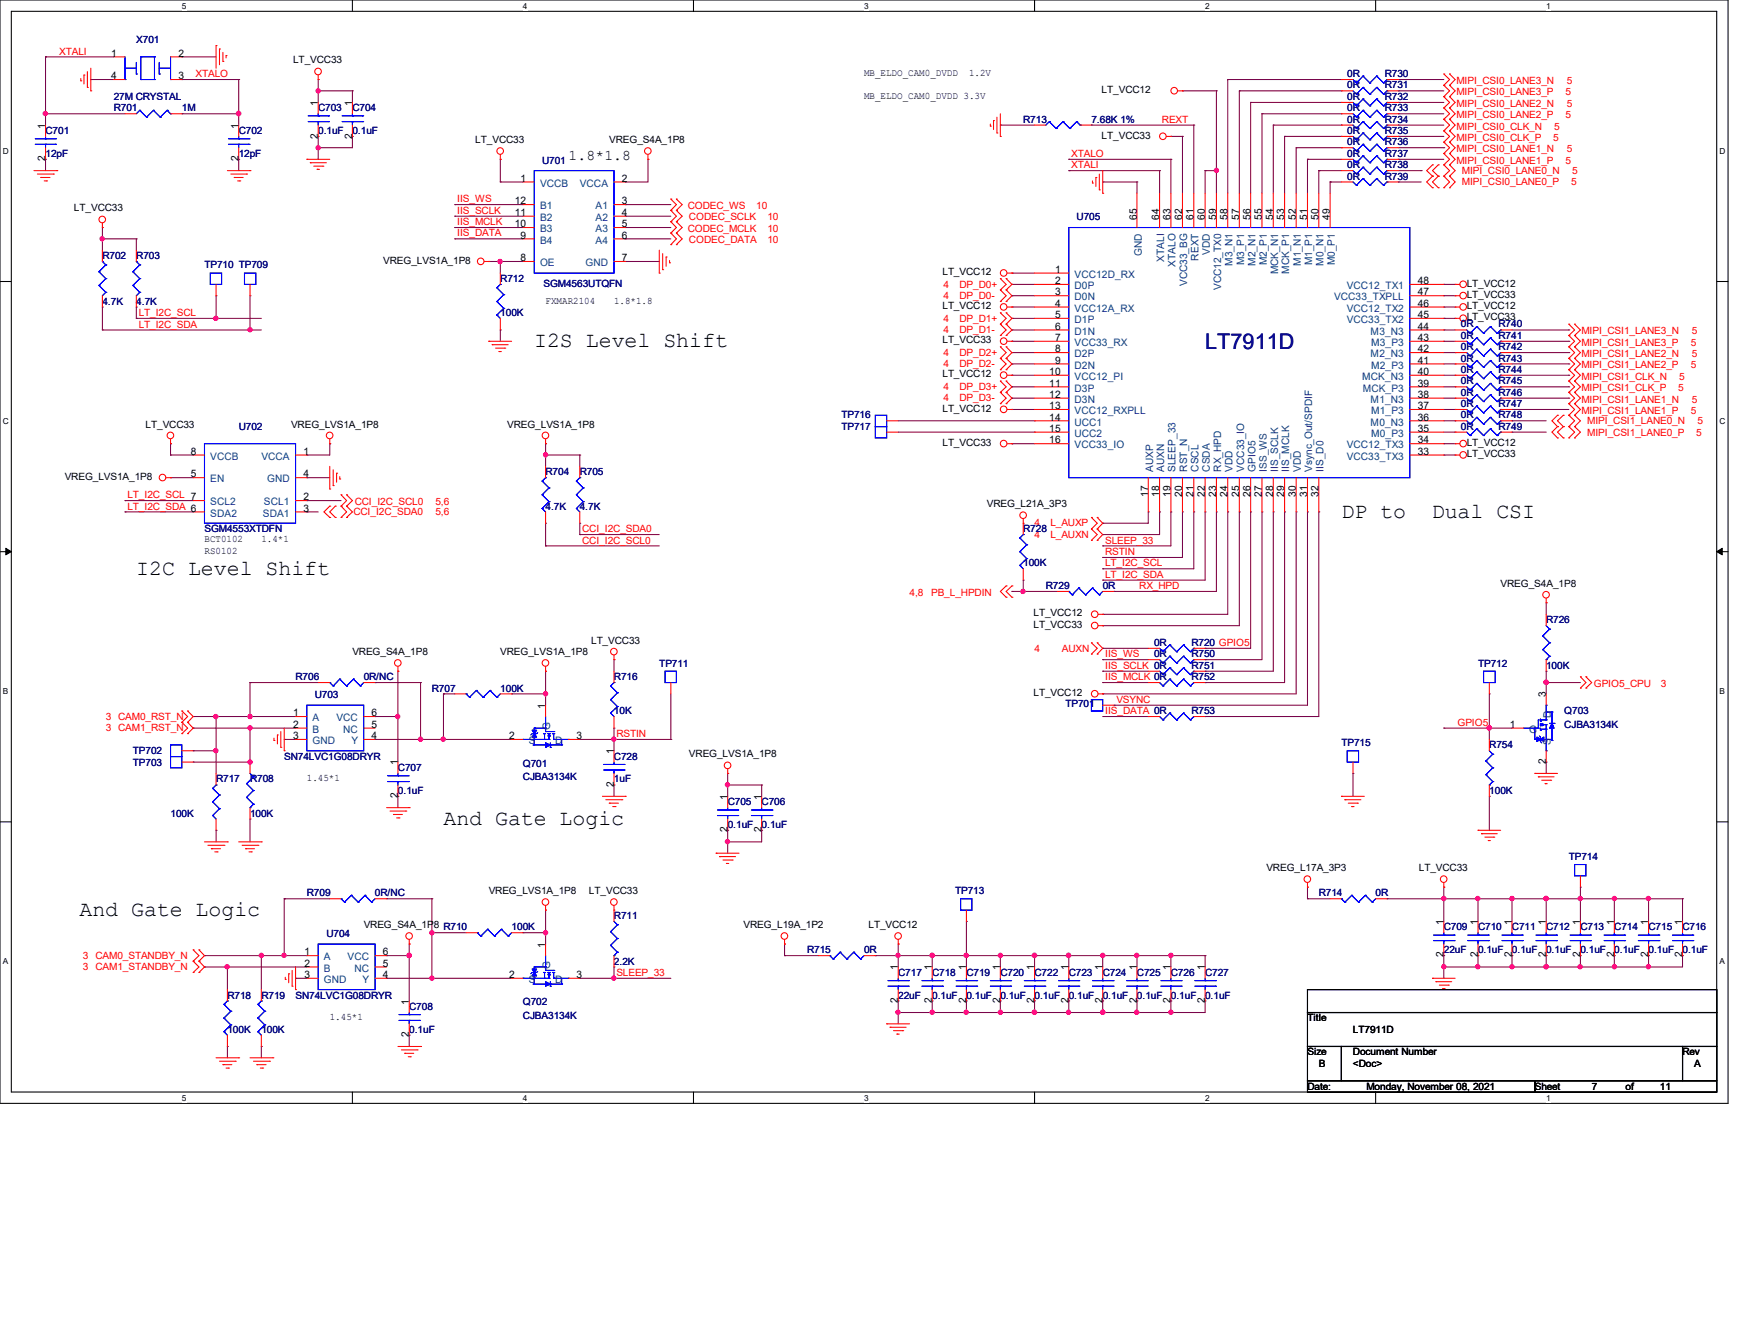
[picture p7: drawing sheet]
<svg xmlns="http://www.w3.org/2000/svg" width="279mm" height="216mm" viewBox="0 0 279 216" stroke-linecap="round" stroke-linejoin="round" font-family="sans-serif">
<defs><g id="words">
<g font-size="3.5">
<text x="85.9" y="55.8">I2S Level Shift</text>
<text x="215.8" y="83.2">DP to</text>
<text x="230.3" y="83.2">Dual CSI</text>
<text x="21.9" y="92.4">I2C Level Shift</text>
<text x="71.3" y="132.6">And Gate Logic</text>
<text x="12.8" y="147.2">And Gate Logic</text>
</g>
<text font-size="3.5" fill="#000080" x="193.8" y="56.1">LT7911D</text>
<text font-size="2.4" x="91.4" y="25.7">1.8*1.8</text>
<g font-size="1.7">
<text x="17.9" y="9.1">1</text>
<text x="28.7" y="9.1">2</text>
<text x="17.9" y="12.7">4</text>
<text x="28.7" y="12.7">3</text>
<text x="51.1" y="17" transform="rotate(-90 51.1 17)">1</text>
<text x="56.6" y="17" transform="rotate(-90 56.6 17)">1</text>
<text x="7.3" y="20.7" transform="rotate(-90 7.3 20.7)">1</text>
<text x="38.4" y="20.7" transform="rotate(-90 38.4 20.7)">1</text>
<text x="51.1" y="22.3" transform="rotate(-90 51.1 22.3)">2</text>
<text x="56.6" y="22.3" transform="rotate(-90 56.6 22.3)">2</text>
<text x="7.3" y="25.9" transform="rotate(-90 7.3 25.9)">2</text>
<text x="38.4" y="25.9" transform="rotate(-90 38.4 25.9)">2</text>
<text x="83.7" y="29.2">1</text>
<text x="100" y="29.2">2</text>
<text x="82.8" y="32.9">12</text>
<text x="82.8" y="34.7">11</text>
<text x="100" y="34.7">4</text>
<text x="100" y="32.9">3</text>
<text x="182.8" y="35.3" transform="rotate(-90 182.8 35.3)">65</text>
<text x="186.5" y="35.3" transform="rotate(-90 186.5 35.3)">64</text>
<text x="188.3" y="35.3" transform="rotate(-90 188.3 35.3)">63</text>
<text x="190.2" y="35.3" transform="rotate(-90 190.2 35.3)">62</text>
<text x="192" y="35.3" transform="rotate(-90 192 35.3)">61</text>
<text x="193.8" y="35.3" transform="rotate(-90 193.8 35.3)">60</text>
<text x="195.6" y="35.3" transform="rotate(-90 195.6 35.3)">59</text>
<text x="197.4" y="35.3" transform="rotate(-90 197.4 35.3)">58</text>
<text x="199.3" y="35.3" transform="rotate(-90 199.3 35.3)">57</text>
<text x="201.1" y="35.3" transform="rotate(-90 201.1 35.3)">56</text>
<text x="202.9" y="35.3" transform="rotate(-90 202.9 35.3)">55</text>
<text x="204.8" y="35.3" transform="rotate(-90 204.8 35.3)">54</text>
<text x="206.6" y="35.3" transform="rotate(-90 206.6 35.3)">53</text>
<text x="208.4" y="35.3" transform="rotate(-90 208.4 35.3)">52</text>
<text x="210.3" y="35.3" transform="rotate(-90 210.3 35.3)">51</text>
<text x="212.1" y="35.3" transform="rotate(-90 212.1 35.3)">50</text>
<text x="213.9" y="35.3" transform="rotate(-90 213.9 35.3)">49</text>
<text x="82.8" y="36.5">10</text>
<text x="83.7" y="38.4">9</text>
<text x="83.7" y="42">8</text>
<text x="100" y="38.4">6</text>
<text x="100" y="36.5">5</text>
<text x="100" y="42">7</text>
<text x="169.7" y="43.9">1</text>
<text x="169.7" y="45.7">2</text>
<text x="169.7" y="47.5">3</text>
<text x="228" y="47.5">47</text>
<text x="228" y="45.7">48</text>
<text x="169.7" y="49.3">4</text>
<text x="169.7" y="51.1">5</text>
<text x="169.7" y="53">6</text>
<text x="228" y="53">44</text>
<text x="228" y="51.1">45</text>
<text x="228" y="49.3">46</text>
<text x="169.7" y="54.8">7</text>
<text x="169.7" y="56.6">8</text>
<text x="169.7" y="58.5">9</text>
<text x="228" y="58.5">41</text>
<text x="228" y="56.6">42</text>
<text x="228" y="54.8">43</text>
<text x="168.8" y="60.3">10</text>
<text x="168.8" y="62.1">11</text>
<text x="168.8" y="64">12</text>
<text x="168.8" y="65.8">13</text>
<text x="228" y="65.8">37</text>
<text x="228" y="64">38</text>
<text x="228" y="62.1">39</text>
<text x="228" y="60.3">40</text>
<text x="168.8" y="67.6">14</text>
<text x="168.8" y="69.4">15</text>
<text x="168.8" y="71.3">16</text>
<text x="228" y="71.3">34</text>
<text x="228" y="69.4">35</text>
<text x="228" y="67.6">36</text>
<text x="30.7" y="73.1">8</text>
<text x="30.7" y="76.8">5</text>
<text x="48.8" y="76.8">4</text>
<text x="48.8" y="73.1">1</text>
<text x="228" y="73.1">33</text>
<text x="48.8" y="80.4">2</text>
<text x="48.8" y="82.3">3</text>
<text x="184.7" y="79.8" transform="rotate(-90 184.7 79.8)">17</text>
<text x="186.5" y="79.8" transform="rotate(-90 186.5 79.8)">18</text>
<text x="188.3" y="79.8" transform="rotate(-90 188.3 79.8)">19</text>
<text x="190.2" y="79.8" transform="rotate(-90 190.2 79.8)">20</text>
<text x="192" y="79.8" transform="rotate(-90 192 79.8)">21</text>
<text x="193.8" y="79.8" transform="rotate(-90 193.8 79.8)">22</text>
<text x="195.6" y="79.8" transform="rotate(-90 195.6 79.8)">23</text>
<text x="197.4" y="79.8" transform="rotate(-90 197.4 79.8)">24</text>
<text x="199.3" y="79.8" transform="rotate(-90 199.3 79.8)">25</text>
<text x="201.1" y="79.8" transform="rotate(-90 201.1 79.8)">26</text>
<text x="202.9" y="79.8" transform="rotate(-90 202.9 79.8)">27</text>
<text x="204.8" y="79.8" transform="rotate(-90 204.8 79.8)">28</text>
<text x="206.6" y="79.8" transform="rotate(-90 206.6 79.8)">29</text>
<text x="208.4" y="79.8" transform="rotate(-90 208.4 79.8)">30</text>
<text x="210.3" y="79.8" transform="rotate(-90 210.3 79.8)">31</text>
<text x="212.1" y="79.8" transform="rotate(-90 212.1 79.8)">32</text>
<text x="87.7" y="113.9" transform="rotate(-90 87.7 113.9)">1</text>
<text x="248.7" y="112.1" transform="rotate(-90 248.7 112.1)">3</text>
<text x="47.2" y="115.1">1</text>
<text x="47.2" y="117">2</text>
<text x="47.2" y="118.8">3</text>
<text x="59.8" y="118.8">4</text>
<text x="59.8" y="117">5</text>
<text x="59.8" y="115.1">6</text>
<text x="81.9" y="118.8">2</text>
<text x="92.7" y="118.8">3</text>
<text x="242.9" y="117">1</text>
<text x="64" y="123.1" transform="rotate(-90 64 123.1)">1</text>
<text x="98.7" y="121.2" transform="rotate(-90 98.7 121.2)">1</text>
<text x="248.7" y="122.8" transform="rotate(-90 248.7 122.8)">2</text>
<text x="64" y="128.4" transform="rotate(-90 64 128.4)">2</text>
<text x="98.7" y="126.5" transform="rotate(-90 98.7 126.5)">2</text>
<text x="117" y="128.6" transform="rotate(-90 117 128.6)">1</text>
<text x="122.5" y="128.6" transform="rotate(-90 122.5 128.6)">1</text>
<text x="117" y="133.8" transform="rotate(-90 117 133.8)">2</text>
<text x="122.5" y="133.8" transform="rotate(-90 122.5 133.8)">2</text>
<text x="232.2" y="148.7" transform="rotate(-90 232.2 148.7)">1</text>
<text x="237.7" y="148.7" transform="rotate(-90 237.7 148.7)">1</text>
<text x="243.2" y="148.7" transform="rotate(-90 243.2 148.7)">1</text>
<text x="248.7" y="148.7" transform="rotate(-90 248.7 148.7)">1</text>
<text x="254.2" y="148.7" transform="rotate(-90 254.2 148.7)">1</text>
<text x="259.6" y="148.7" transform="rotate(-90 259.6 148.7)">1</text>
<text x="265.1" y="148.7" transform="rotate(-90 265.1 148.7)">1</text>
<text x="270.6" y="148.7" transform="rotate(-90 270.6 148.7)">1</text>
<text x="49" y="153.6">1</text>
<text x="49" y="155.4">2</text>
<text x="61.6" y="155.4">5</text>
<text x="61.6" y="153.6">6</text>
<text x="87.7" y="152.4" transform="rotate(-90 87.7 152.4)">1</text>
<text x="144.4" y="156" transform="rotate(-90 144.4 156)">1</text>
<text x="149.9" y="156" transform="rotate(-90 149.9 156)">1</text>
<text x="155.4" y="156" transform="rotate(-90 155.4 156)">1</text>
<text x="160.9" y="156" transform="rotate(-90 160.9 156)">1</text>
<text x="166.4" y="156" transform="rotate(-90 166.4 156)">1</text>
<text x="171.9" y="156" transform="rotate(-90 171.9 156)">1</text>
<text x="177.3" y="156" transform="rotate(-90 177.3 156)">1</text>
<text x="182.8" y="156" transform="rotate(-90 182.8 156)">1</text>
<text x="188.3" y="156" transform="rotate(-90 188.3 156)">1</text>
<text x="193.8" y="156" transform="rotate(-90 193.8 156)">1</text>
<text x="232.2" y="153.9" transform="rotate(-90 232.2 153.9)">2</text>
<text x="237.7" y="153.9" transform="rotate(-90 237.7 153.9)">2</text>
<text x="243.2" y="153.9" transform="rotate(-90 243.2 153.9)">2</text>
<text x="248.7" y="153.9" transform="rotate(-90 248.7 153.9)">2</text>
<text x="254.2" y="153.9" transform="rotate(-90 254.2 153.9)">2</text>
<text x="259.6" y="153.9" transform="rotate(-90 259.6 153.9)">2</text>
<text x="265.1" y="153.9" transform="rotate(-90 265.1 153.9)">2</text>
<text x="270.6" y="153.9" transform="rotate(-90 270.6 153.9)">2</text>
<text x="49" y="157.2">3</text>
<text x="61.6" y="157.2">4</text>
<text x="65.8" y="161.5" transform="rotate(-90 65.8 161.5)">1</text>
<text x="81.9" y="157.2">2</text>
<text x="92.7" y="157.2">3</text>
<text x="144.4" y="161.2" transform="rotate(-90 144.4 161.2)">2</text>
<text x="149.9" y="161.2" transform="rotate(-90 149.9 161.2)">2</text>
<text x="155.4" y="161.2" transform="rotate(-90 155.4 161.2)">2</text>
<text x="160.9" y="161.2" transform="rotate(-90 160.9 161.2)">2</text>
<text x="166.4" y="161.2" transform="rotate(-90 166.4 161.2)">2</text>
<text x="171.9" y="161.2" transform="rotate(-90 171.9 161.2)">2</text>
<text x="177.3" y="161.2" transform="rotate(-90 177.3 161.2)">2</text>
<text x="182.8" y="161.2" transform="rotate(-90 182.8 161.2)">2</text>
<text x="188.3" y="161.2" transform="rotate(-90 188.3 161.2)">2</text>
<text x="193.8" y="161.2" transform="rotate(-90 193.8 161.2)">2</text>
<text x="65.8" y="166.7" transform="rotate(-90 65.8 166.7)">2</text>
</g>
<g font-size="1.7" fill="#004080">
<text x="86.9" y="30">VCCB</text>
<text x="86.9" y="33.7">B1</text>
<text x="86.9" y="35.5">B2</text>
<text x="93.3" y="30">VCCA</text>
<text x="95.8" y="35.5">A2</text>
<text x="95.8" y="33.7">A1</text>
<text x="86.9" y="37.3">B3</text>
<text x="86.9" y="39.2">B4</text>
<text x="95.8" y="39.2">A4</text>
<text x="95.8" y="37.3">A3</text>
<text x="183.6" y="41.1" transform="rotate(-90 183.6 41.1)">GND</text>
<text x="192.8" y="41.9" transform="rotate(-90 192.8 41.9)">REXT</text>
<text x="194.6" y="41" transform="rotate(-90 194.6 41)">VDD</text>
<text x="86.9" y="42.8">OE</text>
<text x="94.2" y="42.8">GND</text>
<text x="172.8" y="44.7">VCC12D_RX</text>
<text x="172.8" y="46.5">D0P</text>
<text x="187.3" y="42.1" transform="rotate(-90 187.3 42.1)">XTALI</text>
<text x="189.1" y="42.9" transform="rotate(-90 189.1 42.9)">XTALO</text>
<text x="191" y="46" transform="rotate(-90 191 46)">VCC33_BG</text>
<text x="196.4" y="46.7" transform="rotate(-90 196.4 46.7)">VCC12_TX0</text>
<text x="198.2" y="42.7" transform="rotate(-90 198.2 42.7)">M3_N1</text>
<text x="200.1" y="42.6" transform="rotate(-90 200.1 42.6)">M3_P1</text>
<text x="201.9" y="42.7" transform="rotate(-90 201.9 42.7)">M2_N1</text>
<text x="203.8" y="42.6" transform="rotate(-90 203.8 42.6)">M2_P1</text>
<text x="205.6" y="44.1" transform="rotate(-90 205.6 44.1)">MCK_N1</text>
<text x="207.4" y="44" transform="rotate(-90 207.4 44)">MCK_P1</text>
<text x="209.3" y="42.7" transform="rotate(-90 209.3 42.7)">M1_N1</text>
<text x="211.1" y="42.6" transform="rotate(-90 211.1 42.6)">M1_P1</text>
<text x="212.9" y="42.7" transform="rotate(-90 212.9 42.7)">M0_N1</text>
<text x="214.7" y="42.6" transform="rotate(-90 214.7 42.6)">M0_P1</text>
<text x="216.6" y="46.5">VCC12_TX1</text>
<text x="172.8" y="48.3">D0N</text>
<text x="172.8" y="50.1">VCC12A_RX</text>
<text x="172.8" y="51.9">D1P</text>
<text x="172.8" y="53.8">D1N</text>
<text x="214.6" y="48.3">VCC33_TXPLL</text>
<text x="216.6" y="51.9">VCC33_TX2</text>
<text x="216.6" y="50.1">VCC12_TX2</text>
<text x="220.5" y="53.8">M3_N3</text>
<text x="172.8" y="55.6">VCC33_RX</text>
<text x="172.8" y="57.4">D2P</text>
<text x="172.8" y="59.3">D2N</text>
<text x="220.5" y="57.4">M2_N3</text>
<text x="220.6" y="59.3">M2_P3</text>
<text x="220.6" y="55.6">M3_P3</text>
<text x="172.8" y="61.1">VCC12_PI</text>
<text x="172.8" y="63">D3P</text>
<text x="172.8" y="64.8">D3N</text>
<text x="219.1" y="61.1">MCK_N3</text>
<text x="219.2" y="63">MCK_P3</text>
<text x="220.5" y="64.8">M1_N3</text>
<text x="172.8" y="66.6">VCC12_RXPLL</text>
<text x="172.8" y="68.4">UCC1</text>
<text x="172.8" y="70.2">UCC2</text>
<text x="220.5" y="68.4">M0_N3</text>
<text x="220.6" y="70.2">M0_P3</text>
<text x="220.6" y="66.6">M1_P3</text>
<text x="33.8" y="73.9">VCCB</text>
<text x="33.8" y="77.6">EN</text>
<text x="42" y="73.9">VCCA</text>
<text x="43" y="77.6">GND</text>
<text x="172.8" y="72.1">VCC33_IO</text>
<text x="185.5" y="75.9" transform="rotate(-90 185.5 75.9)">AUXP</text>
<text x="187.3" y="75.9" transform="rotate(-90 187.3 75.9)">AUXN</text>
<text x="189.1" y="75.9" transform="rotate(-90 189.1 75.9)">SLEEP_33</text>
<text x="191" y="75.9" transform="rotate(-90 191 75.9)">RST_N</text>
<text x="192.8" y="75.9" transform="rotate(-90 192.8 75.9)">CSCL</text>
<text x="194.6" y="75.9" transform="rotate(-90 194.6 75.9)">CSDA</text>
<text x="196.4" y="75.9" transform="rotate(-90 196.4 75.9)">RX_HPD</text>
<text x="198.2" y="75.9" transform="rotate(-90 198.2 75.9)">VDD</text>
<text x="200.1" y="75.9" transform="rotate(-90 200.1 75.9)">VCC33_IO</text>
<text x="201.9" y="75.9" transform="rotate(-90 201.9 75.9)">GPIO5</text>
<text x="203.8" y="75.9" transform="rotate(-90 203.8 75.9)">ISS_WS</text>
<text x="205.6" y="75.9" transform="rotate(-90 205.6 75.9)">IIS_SCLK</text>
<text x="207.4" y="75.9" transform="rotate(-90 207.4 75.9)">IIS_MCLK</text>
<text x="209.3" y="75.9" transform="rotate(-90 209.3 75.9)">VDD</text>
<text x="211.1" y="75.9" transform="rotate(-90 211.1 75.9)">Vsync_Out/SPDIF</text>
<text x="212.9" y="75.9" transform="rotate(-90 212.9 75.9)">IIS_D0</text>
<text x="216.6" y="73.9">VCC33_TX3</text>
<text x="216.6" y="72.1">VCC12_TX3</text>
<text x="33.8" y="83.1">SDA2</text>
<text x="33.8" y="81.2">SCL2</text>
<text x="42.3" y="83.1">SDA1</text>
<text x="42.5" y="81.2">SCL1</text>
<text x="50.3" y="116">A</text>
<text x="50.3" y="117.8">B</text>
<text x="50.3" y="119.6">GND</text>
<text x="54.1" y="116">VCC</text>
<text x="55.2" y="117.8">NC</text>
<text x="56.5" y="119.6">Y</text>
<text x="85" y="119.6">S</text>
<text x="88.5" y="117.4" transform="rotate(-90 88.5 117.4)">G</text>
<text x="89.3" y="119.6">D</text>
<text x="246" y="117.8">G</text>
<text x="249.5" y="119.8" transform="rotate(-90 249.5 119.8)">S</text>
<text x="249.5" y="115.5" transform="rotate(-90 249.5 115.5)">D</text>
<text x="52.1" y="154.4">A</text>
<text x="55.9" y="154.4">VCC</text>
<text x="88.5" y="155.8" transform="rotate(-90 88.5 155.8)">G</text>
<text x="52.1" y="156.2">B</text>
<text x="52.1" y="158">GND</text>
<text x="57" y="156.2">NC</text>
<text x="58.3" y="158">Y</text>
<text x="85" y="158">S</text>
<text x="89.3" y="158">D</text>
</g>
<g font-size="1.6" fill="#f00">
<text x="9.5" y="8.8">XTALI</text>
<text x="31.5" y="12.4">XTALO</text>
<text x="234.3" y="13.5">MIPI_CSI0_LANE3_N</text>
<text x="234.3" y="15.3">MIPI_CSI0_LANE3_P</text>
<text x="234.3" y="17.1">MIPI_CSI0_LANE2_N</text>
<text x="251.8" y="15.3">5</text>
<text x="252" y="13.5">5</text>
<text x="252" y="17.1">5</text>
<text x="186.9" y="19.7">REXT</text>
<text x="234.3" y="19">MIPI_CSI0_LANE2_P</text>
<text x="234.3" y="20.8">MIPI_CSI0_CLK_N</text>
<text x="234.3" y="22.6">MIPI_CSI0_CLK_P</text>
<text x="249.8" y="22.6">5</text>
<text x="250" y="20.8">5</text>
<text x="251.8" y="19">5</text>
<text x="172.3" y="27.1">XTALI</text>
<text x="172.3" y="25.2">XTALO</text>
<text x="234.3" y="24.5">MIPI_CSI0_LANE1_N</text>
<text x="234.3" y="26.3">MIPI_CSI0_LANE1_P</text>
<text x="235.2" y="29.8">MIPI_CSI0_LANE0_P</text>
<text x="235.2" y="27.9">MIPI_CSI0_LANE0_N</text>
<text x="251.8" y="26.3">5</text>
<text x="252" y="24.5">5</text>
<text x="252.7" y="29.8">5</text>
<text x="252.9" y="27.9">5</text>
<text x="73.5" y="32.5">IIS_WS</text>
<text x="73.5" y="34.4">IIS_SCLK</text>
<text x="110.6" y="33.6">CODEC_WS</text>
<text x="110.8" y="35.4">CODEC_SCLK</text>
<text x="121.6" y="33.6">10</text>
<text x="123.4" y="35.4">10</text>
<text x="73.5" y="36.2">IIS_MCLK</text>
<text x="73.5" y="38">IIS_DATA</text>
<text x="110.6" y="37.3">CODEC_MCLK</text>
<text x="110.8" y="39.1">CODEC_DATA</text>
<text x="123.4" y="37.3">10</text>
<text x="123.4" y="39.1">10</text>
<text x="151.8" y="46.2">4</text>
<text x="154.3" y="46.2">DP_D0+</text>
<text x="22.3" y="50.8">LT_I2C_SCL</text>
<text x="22.3" y="52.7">LT_I2C_SDA</text>
<text x="151.8" y="48">4</text>
<text x="151.8" y="51.7">4</text>
<text x="151.8" y="53.6">4</text>
<text x="154.3" y="48">DP_D0-</text>
<text x="154.3" y="51.7">DP_D1+</text>
<text x="154.3" y="53.6">DP_D1-</text>
<text x="254.4" y="53.7">MIPI_CSI1_LANE3_N</text>
<text x="272.1" y="53.7">5</text>
<text x="151.8" y="57.2">4</text>
<text x="151.8" y="59.1">4</text>
<text x="154.3" y="57.2">DP_D2+</text>
<text x="154.3" y="59.1">DP_D2-</text>
<text x="254.4" y="55.6">MIPI_CSI1_LANE3_P</text>
<text x="254.4" y="57.4">MIPI_CSI1_LANE2_N</text>
<text x="254.4" y="59.2">MIPI_CSI1_LANE2_P</text>
<text x="272" y="55.6">5</text>
<text x="272" y="59.2">5</text>
<text x="272.1" y="57.4">5</text>
<text x="151.8" y="62.7">4</text>
<text x="151.8" y="64.5">4</text>
<text x="154.3" y="62.7">DP_D3+</text>
<text x="154.3" y="64.5">DP_D3-</text>
<text x="254.4" y="61">MIPI_CSI1_CLK_N</text>
<text x="254.4" y="62.9">MIPI_CSI1_CLK_P</text>
<text x="254.4" y="64.7">MIPI_CSI1_LANE1_N</text>
<text x="269.9" y="62.9">5</text>
<text x="270.1" y="61">5</text>
<text x="272.1" y="64.7">5</text>
<text x="254.4" y="66.5">MIPI_CSI1_LANE1_P</text>
<text x="255.3" y="70">MIPI_CSI1_LANE0_P</text>
<text x="255.3" y="68.2">MIPI_CSI1_LANE0_N</text>
<text x="272" y="66.5">5</text>
<text x="272.8" y="70">5</text>
<text x="273" y="68.2">5</text>
<text x="20.5" y="81.9">LT_I2C_SDA 6</text>
<text x="20.5" y="80.1">LT_I2C_SCL 7</text>
<text x="56.9" y="82.8">CCI_I2C_SDA0</text>
<text x="57.1" y="81.2">CCI_I2C_SCL0</text>
<text x="70" y="81.2">5,6</text>
<text x="70" y="82.8">5,6</text>
<text x="93.6" y="87.4">CCI_I2C_SCL0</text>
<text x="93.6" y="85.6">CCI_I2C_SDA0</text>
<text x="166.4" y="84.6">4</text>
<text x="166.4" y="86.5">4</text>
<text x="168.9" y="84.6">L_AUXP</text>
<text x="168.9" y="86.5">L_AUXN</text>
<text x="177.8" y="87.4">SLEEP_33</text>
<text x="177.8" y="89.2">RSTIN</text>
<text x="146.3" y="95.8">4,8</text>
<text x="149.8" y="95.8">PB_L_HPDIN</text>
<text x="177.8" y="91.1">LT_I2C_SCL</text>
<text x="177.8" y="92.9">LT_I2C_SDA</text>
<text x="183.3" y="94.7">RX_HPD</text>
<text x="166.4" y="104.8">4</text>
<text x="170.8" y="104.8">AUXN</text>
<text x="177.8" y="105.7">IIS_WS</text>
<text x="177.8" y="107.5">IIS_SCLK 0R</text>
<text x="177.8" y="109.3">IIS_MCLK 0R</text>
<text x="179.6" y="113">VSYNC</text>
<text x="256.4" y="110.4">GPIO5_CPU</text>
<text x="267.2" y="110.4">3</text>
<text x="17" y="115.7">3 CAM0_RST_N</text>
<text x="17" y="117.6">3 CAM1_RST_N</text>
<text x="99.1" y="118.5">RSTIN</text>
<text x="177.8" y="114.8">IIS_DATA 0R</text>
<text x="234.4" y="116.7">GPIO5</text>
<text x="13.3" y="154.1">3 CAM0_STANDBY_N</text>
<text x="13.3" y="156">3 CAM1_STANDBY_N</text>
<text x="99.1" y="156.9">SLEEP_33</text>
</g>
<g font-size="1.6" fill="#000080">
<text x="21.9" y="6.9">X701</text>
<text x="18.3" y="17.9">R701</text>
<text x="18.3" y="16">27M CRYSTAL</text>
<text x="29.3" y="17.9">1M</text>
<text x="51.2" y="17.9">C703</text>
<text x="56.7" y="17.9">C704</text>
<text x="216.7" y="14.2">0R</text>
<text x="216.7" y="17.9">0R</text>
<text x="216.7" y="12.4">0R</text>
<text x="216.7" y="16">0R</text>
<text x="222.8" y="14.2">R731</text>
<text x="222.8" y="17.9">R733</text>
<text x="222.8" y="12.4">R730</text>
<text x="222.8" y="16">R732</text>
<text x="7.3" y="21.5">C701</text>
<text x="38.4" y="21.5">C702</text>
<text x="51.2" y="21.5">0.1uF</text>
<text x="56.7" y="21.5">0.1uF</text>
<text x="164.6" y="19.7">R713</text>
<text x="175.6" y="19.7">7.68K 1%</text>
<text x="216.7" y="19.7">0R</text>
<text x="216.7" y="21.5">0R</text>
<text x="216.7" y="23.4">0R</text>
<text x="222.8" y="19.7">R734</text>
<text x="222.8" y="21.5">R735</text>
<text x="222.8" y="23.4">R736</text>
<text x="7.3" y="25.2">12pF</text>
<text x="38.4" y="25.2">12pF</text>
<text x="87.2" y="26.3">U701</text>
<text x="216.7" y="27.1">0R</text>
<text x="216.7" y="28.9">0R</text>
<text x="216.7" y="25.2">0R</text>
<text x="222.8" y="27.1">R738</text>
<text x="222.8" y="28.9">R739</text>
<text x="222.8" y="25.2">R737</text>
<text x="173.2" y="35.4">U705</text>
<text x="16.5" y="41.7">R702</text>
<text x="21.9" y="41.7">R703</text>
<text x="32.9" y="43.1">TP710 TP709</text>
<text x="80.5" y="45.3">R712</text>
<text x="87.4" y="46.1">SGM4563UTQFN</text>
<text x="16.5" y="49">4.7K</text>
<text x="21.9" y="49">4.7K</text>
<text x="80.5" y="50.8">100K</text>
<text x="235" y="52.6">0R</text>
<text x="241" y="52.6">R740</text>
<text x="235" y="59.9">0R</text>
<text x="235" y="56.3">0R</text>
<text x="235" y="58.1">0R</text>
<text x="235" y="54.5">0R</text>
<text x="241" y="59.9">R744</text>
<text x="241" y="56.3">R742</text>
<text x="241" y="58.1">R743</text>
<text x="241" y="54.5">R741</text>
<text x="235" y="63.6">0R</text>
<text x="235" y="65.4">0R</text>
<text x="235" y="61.8">0R</text>
<text x="241" y="63.6">R746</text>
<text x="241" y="65.4">R747</text>
<text x="241" y="61.8">R745</text>
<text x="38.4" y="69.1">U702</text>
<text x="135.3" y="69.1">TP717</text>
<text x="135.3" y="67.3">TP716</text>
<text x="235" y="67.3">0R</text>
<text x="235" y="69.1">0R</text>
<text x="241" y="67.3">R748</text>
<text x="241" y="69.1">R749</text>
<text x="87.8" y="76.4">R704</text>
<text x="93.3" y="76.4">R705</text>
<text x="87.8" y="81.9">4.7K</text>
<text x="93.3" y="81.9">4.7K</text>
<text x="32.9" y="85.6">SGM4553XTDFN</text>
<text x="164.6" y="85.6">R728</text>
<text x="164.6" y="91.1">100K</text>
<text x="168.2" y="94.7">R729</text>
<text x="177.4" y="94.7">0R</text>
<text x="248.7" y="100.2">R726</text>
<text x="106" y="107.1">TP711</text>
<text x="185.6" y="105.7">0R</text>
<text x="185.6" y="103.8">0R</text>
<text x="191.6" y="105.7">R750</text>
<text x="191.6" y="107.5">R751</text>
<text x="191.6" y="103.8">R720 GPIO5</text>
<text x="237.7" y="107.1">TP712</text>
<text x="248.7" y="107.5">100K</text>
<text x="47.5" y="109.3">R706</text>
<text x="50.6" y="112.3">U703</text>
<text x="58.5" y="109.3">0R/NC</text>
<text x="69.5" y="111.2">R707</text>
<text x="80.5" y="111.2">100K</text>
<text x="98.8" y="109.3">R716</text>
<text x="171.4" y="113.7">TP701</text>
<text x="191.6" y="109.3">R752</text>
<text x="98.8" y="114.8">10K</text>
<text x="191.6" y="114.8">R753</text>
<text x="215.8" y="119.9">TP715</text>
<text x="251.6" y="114.8">Q703</text>
<text x="251.6" y="117">CJBA3134K</text>
<text x="21.4" y="123.1">TP703</text>
<text x="21.4" y="121.2">TP702</text>
<text x="34.8" y="125.8">R717</text>
<text x="40.2" y="125.8">R708</text>
<text x="45.7" y="122.1">SN74LVC1G08DRYR</text>
<text x="64" y="124">C707</text>
<text x="84.1" y="123.2">Q701</text>
<text x="84.1" y="125.4">CJBA3134K</text>
<text x="98.8" y="122.1">C728</text>
<text x="98.8" y="125.8">1uF</text>
<text x="239.6" y="120.3">R754</text>
<text x="27.4" y="131.3">100K</text>
<text x="40.2" y="131.3">100K</text>
<text x="64" y="127.6">0.1uF</text>
<text x="117" y="129.5">C705</text>
<text x="122.5" y="129.5">C706</text>
<text x="239.6" y="127.6">100K</text>
<text x="117" y="133.1">0.1uF</text>
<text x="122.5" y="133.1">0.1uF</text>
<text x="153.6" y="143.7">TP713</text>
<text x="252.3" y="138.2">TP714</text>
<text x="49.4" y="144.1">R709</text>
<text x="60.3" y="144.1">0R/NC</text>
<text x="82.3" y="149.6">100K</text>
<text x="98.8" y="147.7">R711</text>
<text x="212.1" y="144.1">R714</text>
<text x="221.3" y="144.1">0R</text>
<text x="232.2" y="149.6">C709</text>
<text x="237.7" y="149.6">C710</text>
<text x="243.2" y="149.6">C711</text>
<text x="248.7" y="149.6">C712</text>
<text x="254.2" y="149.6">C713</text>
<text x="259.7" y="149.6">C714</text>
<text x="265.2" y="149.6">C715</text>
<text x="270.6" y="149.6">C716</text>
<text x="52.5" y="150.7">U704</text>
<text x="98.8" y="155.1">2.2K</text>
<text x="129.8" y="153.2">R715</text>
<text x="139" y="153.2">0R</text>
<text x="232.2" y="153.2">22uF</text>
<text x="237.7" y="153.2">0.1uF</text>
<text x="243.2" y="153.2">0.1uF</text>
<text x="248.7" y="153.2">0.1uF</text>
<text x="254.2" y="153.2">0.1uF</text>
<text x="259.7" y="153.2">0.1uF</text>
<text x="265.2" y="153.2">0.1uF</text>
<text x="270.6" y="153.2">0.1uF</text>
<text x="36.6" y="160.5">R718</text>
<text x="42" y="160.5">R719</text>
<text x="47.5" y="160.5">SN74LVC1G08DRYR</text>
<text x="84.1" y="161.6">Q702</text>
<text x="144.5" y="156.9">C717</text>
<text x="144.5" y="160.5">22uF</text>
<text x="149.9" y="156.9">C718</text>
<text x="149.9" y="160.5">0.1uF</text>
<text x="155.4" y="156.9">C719</text>
<text x="155.4" y="160.5">0.1uF</text>
<text x="160.9" y="156.9">C720</text>
<text x="160.9" y="160.5">0.1uF</text>
<text x="166.4" y="156.9">C722</text>
<text x="166.4" y="160.5">0.1uF</text>
<text x="171.9" y="156.9">C723</text>
<text x="171.9" y="160.5">0.1uF</text>
<text x="177.4" y="156.9">C724</text>
<text x="177.4" y="160.5">0.1uF</text>
<text x="182.9" y="156.9">C725</text>
<text x="182.9" y="160.5">0.1uF</text>
<text x="188.3" y="156.9">C726</text>
<text x="188.3" y="160.5">0.1uF</text>
<text x="193.8" y="156.9">C727</text>
<text x="193.8" y="160.5">0.1uF</text>
<text x="36.6" y="166">100K</text>
<text x="42" y="166">100K</text>
<text x="65.8" y="162.4">C708</text>
<text x="65.8" y="166">0.1uF</text>
<text x="84.1" y="163.8">CJBA3134K</text>
</g>
<g font-size="1.6">
<text x="47.2" y="10.2">LT_VCC33</text>
<text x="139" y="12.2">MB_ELDO_CAM0_DVDD</text>
<text x="139" y="15.9">MB_ELDO_CAM0_DVDD 3.3V</text>
<text x="155.9" y="12.2">1.2V</text>
<text x="177.2" y="14.9">LT_VCC12</text>
<text x="76.5" y="23">LT_VCC33</text>
<text x="98" y="23">VREG_S4A_1P8</text>
<text x="177.2" y="22.3">LT_VCC33</text>
<text x="11.9" y="34">LT_VCC33</text>
<text x="61.6" y="42.4">VREG_LVS1A_1P8</text>
<text x="151.6" y="44.2">LT_VCC12</text>
<text x="235.9" y="47.9">LT_VCC33</text>
<text x="235.9" y="46.1">LT_VCC12</text>
<text x="87.8" y="48.8">FXMAR2104</text>
<text x="98.8" y="48.8">1.8*1.8</text>
<text x="151.6" y="49.7">LT_VCC12</text>
<text x="235.9" y="51.5">LT_VCC33</text>
<text x="235.9" y="49.7">LT_VCC12</text>
<text x="151.6" y="55.2">LT_VCC33</text>
<text x="151.6" y="60.7">LT_VCC12</text>
<text x="23.4" y="68.8">LT_VCC33</text>
<text x="46.8" y="68.8">VREG_LVS1A_1P8</text>
<text x="81.6" y="68.8">VREG_LVS1A_1P8</text>
<text x="151.6" y="66.2">LT_VCC12</text>
<text x="151.6" y="71.7">LT_VCC33</text>
<text x="235.9" y="71.7">LT_VCC12</text>
<text x="10.4" y="77.1">VREG_LVS1A_1P8</text>
<text x="235.9" y="73.5">LT_VCC33</text>
<text x="158.7" y="81.5">VREG_L21A_3P3</text>
<text x="32.9" y="87.2">BCT0102</text>
<text x="32.9" y="89">RS0102</text>
<text x="42" y="87.2">1.4*1</text>
<text x="241.4" y="94.3">VREG_S4A_1P8</text>
<text x="166.2" y="99.1">LT_VCC12</text>
<text x="166.2" y="100.9">LT_VCC33</text>
<text x="56.7" y="105.3">VREG_S4A_1P8</text>
<text x="80.5" y="105.3">VREG_LVS1A_1P8</text>
<text x="95.1" y="103.5">LT_VCC33</text>
<text x="166.2" y="111.9">LT_VCC12</text>
<text x="49.4" y="125.6">1.45*1</text>
<text x="110.8" y="121.8">VREG_LVS1A_1P8</text>
<text x="78.6" y="143.7">VREG_LVS1A_1P8</text>
<text x="94.7" y="143.7">LT_VCC33</text>
<text x="203.7" y="140">VREG_L17A_3P3</text>
<text x="228.2" y="140">LT_VCC33</text>
<text x="58.5" y="149.2">VREG_S4A_1P8 R710</text>
<text x="119.6" y="149.2">VREG_L19A_1P2</text>
<text x="139.7" y="149.2">LT_VCC12</text>
<text x="53" y="164">1.45*1</text>
<text x="210.3" y="164.2">Title</text>
<text x="217.6" y="166">LT7911D</text>
<text x="210.3" y="169.7">Size</text>
<text x="212.1" y="171.5">B</text>
<text x="217.6" y="169.7">Document Number</text>
<text x="217.6" y="171.5">&lt;Doc&gt;</text>
<text x="270.6" y="169.7">Rev</text>
<text x="272.5" y="171.5">A</text>
<text x="210.3" y="175.2">Date:</text>
<text x="219.8" y="175.2">Monday, November 08, 2021</text>
<text x="246.9" y="175.2">Sheet</text>
<text x="256" y="175.2">7</text>
<text x="261.5" y="175.2">of</text>
<text x="267" y="175.2">11</text>
</g>
<g font-size="1.3">
<text x="29.3" y="1.4">5</text>
<text x="84.1" y="1.4">4</text>
<text x="139" y="1.4">3</text>
<text x="193.8" y="1.4">2</text>
<text x="248.7" y="1.4">1</text>
<text x=".5" y="24.7">D</text>
<text x="276.6" y="24.7">D</text>
<text x=".5" y="68.2">C</text>
<text x="276.6" y="68.2">C</text>
<text x=".5" y="111.6">B</text>
<text x="276.6" y="111.6">B</text>
<text x=".5" y="155">A</text>
<text x="276.6" y="155">A</text>
<text x="29.3" y="177">5</text>
<text x="84.1" y="177">4</text>
<text x="139" y="177">3</text>
<text x="193.8" y="177">2</text>
<text x="248.7" y="177">1</text>
</g>
</g></defs>
<path d="M0 0h278v177.4h-278zM1.8 1.8h274.3v173.8h-274.3z" fill="none" stroke="#000" stroke-width=".17"/>
<g fill="#fff">
<path d="M29.3 .2h.7v1.5h-.7z"/>
<path d="M29.3 175.8h.7v1.4h-.7z"/>
</g>
<path d="M56.7 0v1.8M56.7 175.6v1.8" fill="none" stroke="#000" stroke-width=".17"/>
<g fill="#fff">
<path d="M84.1 .2h.7v1.5h-.7z"/>
<path d="M84.1 175.8h.7v1.4h-.7z"/>
</g>
<path d="M111.5 0v1.8M111.5 175.6v1.8" fill="none" stroke="#000" stroke-width=".17"/>
<g fill="#fff">
<path d="M139 .2h.7v1.5h-.7z"/>
<path d="M139 175.8h.7v1.4h-.7z"/>
</g>
<path d="M166.4 0v1.8M166.4 175.6v1.8" fill="none" stroke="#000" stroke-width=".17"/>
<g fill="#fff">
<path d="M193.8 .2h.8v1.5h-.8z"/>
<path d="M193.8 175.8h.8v1.4h-.8z"/>
</g>
<path d="M221.3 0v1.8M221.3 175.6v1.8" fill="none" stroke="#000" stroke-width=".17"/>
<g fill="#fff">
<path d="M248.7 .2h.7v1.5h-.7z"/>
<path d="M248.7 175.8h.7v1.4h-.7z"/>
<path d="M.5 23.5h.9v1.5h-.9z"/>
<path d="M276.6 23.5h.9v1.5h-.9z"/>
<path d="M.5 67h.9v1.5h-.9z"/>
<path d="M276.6 67h.9v1.5h-.9z"/>
</g>
<path d="M0 45.3h1.8M276.1 45.3h1.9" fill="none" stroke="#000" stroke-width=".17"/>
<g fill="#fff">
<path d="M.5 110.4h.8v1.5h-.8z"/>
<path d="M276.6 110.4h.9v1.5h-.9z"/>
</g>
<path d="M0 88.7h1.8M276.1 88.7h1.9" fill="none" stroke="#000" stroke-width=".17"/>
<path d="M.9 88.1l.9 .6-.9 .5zM276.1 88.7l.9-.6v1.1z" fill="#000" stroke="#000" stroke-width=".16"/>
<g fill="#fff">
<path d="M.5 153.8h.8v1.5h-.8z"/>
<path d="M276.6 153.8h.9v1.5h-.9z"/>
</g>
<path d="M0 132.1h1.8M276.1 132.1h1.9M210.3 159.1h65.8v3.7h-65.8zM210.3 162.8h65.8v5.4h-65.8zM210.3 168.2h5.5v5.5h-5.5zM210.3 173.7h36.6v1.9h-36.6zM215.8 168.2h54.8v5.5h-54.8zM246.9 173.7h29.2v1.9h-29.2zM270.6 168.2h5.5v5.5h-5.5z" fill="none" stroke="#000" stroke-width=".17"/>
<g fill="none" stroke="#800040" stroke-width=".17">
<path d="M7.3 18.3h.1M7.3 9.1h.1M7.3 18.3h12.8M7.3 9.1v11M7.3 9.1h11M14.6 12.8h.1M14.6 12.8h3.7M29.3 18.3h.1M29.3 12.8h.1M29.3 9.1h.1M29.3 18.3h9.1M29.3 9.1h5.5"/>
<path d="M29.3 12.8h9.1M38.4 18.3h.1M38.4 12.8h.1M38.4 12.8v7.3M51.2 12.8h.1M51.2 14.6h.1M51.2 14.6h5.5M51.2 12.8v3.7M56.7 14.6h.1M56.7 14.6v1.9M190.2 14.6h.1M190.2 14.6h5.5"/>
<path d="M195.7 14.6h.1M195.7 14.6v16.5M197.5 12.8h.1M197.5 12.8v18.3M197.5 12.8h18.3M199.3 14.6h.1M199.3 14.6v16.5M199.3 14.6h16.5M201.2 16.5h.1M201.2 16.5v14.6M201.2 16.5h14.6M203 18.3h.1"/>
<path d="M203 18.3v12.8M203 18.3h12.8M215.8 12.8h.1M215.8 14.6h.1M215.8 16.5h.1M215.8 18.3h.1M224.9 12.8h.1M224.9 14.6h.1M224.9 16.5h.1M224.9 18.3h.1M224.9 14.6h7.3M224.9 18.3h7.3"/>
<path d="M224.9 12.8h7.3M224.9 16.5h7.3M7.3 25.6h.1M7.3 25.6v1.8M16.5 38.4h.1M16.5 36.6h.1M16.5 36.6v3.6M16.5 38.4h5.4M21.9 38.4h.1M21.9 38.4v1.8M38.4 25.6h.1M38.4 25.6v1.8"/>
<path d="M51.2 21.9h.1M51.2 23.7h.1M51.2 21.9v3.7M56.7 21.9h.1M56.7 21.9v1.8h-5.5M73.2 32.9h.1M73.2 34.8h.1M73.2 36.6h.1M73.2 38.4h.1M73.2 38.4h10.9M73.2 32.9h10.9M73.2 34.8h10.9"/>
<path d="M73.2 36.6h10.9M80.5 25.6h.1M80.5 29.3h.1M80.5 29.3h3.6M80.5 25.6v3.7M100.6 29.3h.1M100.6 32.9h.1M100.6 34.8h.1M100.6 38.4h.1M100.6 36.6h.1M100.6 38.4h7.3M100.6 32.9h7.3"/>
<path d="M100.6 34.8h7.3M100.6 36.6h7.3M104.2 25.6h.1M104.2 25.6v3.7h-3.6M160.9 20.1h.1M160.9 20.1h5.5M171.9 27.4h.1M171.9 25.6h.1M171.9 27.4h14.6M171.9 25.6h16.4M175.6 20.1h.1M175.6 20.1h16.4"/>
<path d="M177.4 29.3h.1M177.4 29.3h5.5M182.9 29.3h.1M182.9 29.3v1.8M186.5 27.4h.1M186.5 27.4v3.7M188.3 25.6h.1M188.3 21.9h.1M188.3 25.6v5.5M188.3 21.9h1.9M190.2 21.9h.1M190.2 21.9v9.2"/>
<path d="M192 20.1h.1M192 20.1v11M193.8 27.4h.1M193.8 27.4v3.7M193.8 27.4h1.9M195.7 27.4h.1M204.8 20.1h.1M204.8 20.1v11M204.8 20.1h11M206.6 21.9h.1M206.6 21.9v9.2M206.6 21.9h9.2"/>
<path d="M208.5 23.7h.1M208.5 23.7v7.4M208.5 23.7h7.3M210.3 25.6h.1M210.3 25.6v5.5M210.3 25.6h5.5M212.1 27.4h.1M212.1 27.4v3.7M212.1 27.4h3.7M214 29.3h.1M214 29.3v1.8M214 29.3h1.8"/>
<path d="M215.8 20.1h.1M215.8 21.9h.1M215.8 23.7h.1M224.9 29.3h.1M224.9 20.1h.1M224.9 21.9h.1M224.9 25.6h.1M224.9 29.3h3.7M224.9 27.4h3.7M224.9 25.6h7.3M224.9 21.9h7.3M224.9 20.1h7.3"/>
<path d="M224.9 23.7h7.3M228.6 27.4h.1M232.2 23.7h.1M16.5 49.4h.1M16.5 53h.1M16.5 53h25.5M16.5 49.4v3.6M21.9 49.4h.1M21.9 51.2h.1M21.9 51.2h20.1M21.9 49.4v1.8M34.8 51.2h.1"/>
<path d="M34.8 47.5h.1M34.8 47.5v3.7M40.2 53h.1M40.2 47.5h.1M40.2 47.5v5.5M78.6 42h.1M78.6 42h5.5M80.5 42h.1M80.5 53h.1M80.5 42v1.9M80.5 53v1.9M100.6 42h.1"/>
<path d="M100.6 42h5.4M162.8 45.7h.1M162.8 47.5h.1M162.8 56.7h.1M162.8 58.5h.1M162.8 51.2h.1M162.8 53h.1M162.8 43.9h.1M162.8 49.4h.1M162.8 54.9h.1M162.8 45.7h3.6M162.8 47.5h3.6"/>
<path d="M162.8 56.7h3.6M162.8 58.5h3.6M162.8 51.2h3.6M162.8 53h3.6M162.8 49.4h3.6M162.8 43.9h3.6M162.8 54.9h3.6M232.2 51.2h.1M232.2 49.4h.1M232.2 47.5h.1M232.2 45.7h.1M232.2 53h.1"/>
<path d="M232.2 54.9h.1M232.2 45.7h1.9M232.2 47.5h1.9M232.2 56.7h1.9M232.2 58.5h1.9M232.2 51.2h1.9M232.2 53h1.9M232.2 49.4h1.9M232.2 54.9h1.9M234.1 56.7h.1M234.1 58.5h.1M243.2 56.7h9.1"/>
<path d="M243.2 58.5h9.1M243.2 53h9.1M243.2 54.9h9.1M252.3 53h.1M252.3 54.9h.1M252.3 56.7h.1M252.3 58.5h.1M27.4 73.2h.1M27.4 71.3h.1M27.4 76.8h.1M27.4 73.2h3.7M27.4 71.3v1.9"/>
<path d="M27.4 76.8h3.7M49.4 73.2h.1M49.4 76.8h.1M49.4 76.8h3.6M53 71.3h.1M53 71.3v1.9h-3.6M87.8 73.2h.1M87.8 71.3h.1M87.8 73.2h5.5M87.8 71.3v3.7M93.3 73.2h.1M93.3 73.2v1.8"/>
<path d="M144.5 67.6h21.9M144.5 69.5h21.9M162.8 62.2h.1M162.8 64h.1M162.8 65.8h.1M162.8 71.3h.1M162.8 60.3h.1M162.8 62.2h3.6M162.8 64h3.6M162.8 71.3h3.6M162.8 65.8h3.6M162.8 60.3h3.6"/>
<path d="M166.4 67.6h.1M166.4 69.5h.1M232.2 71.3h.1M232.2 73.2h.1M232.2 62.2h1.9M232.2 64h1.9M232.2 71.3h1.9M232.2 73.2h1.9M232.2 65.8h1.9M232.2 60.3h1.9M232.2 67.6h1.9M232.2 69.5h1.9"/>
<path d="M234.1 60.3h.1M234.1 62.2h.1M234.1 64h.1M234.1 65.8h.1M234.1 67.6h.1M234.1 69.5h.1M243.2 65.8h.1M243.2 67.6h.1M243.2 69.5h.1M243.2 62.2h9.1M243.2 64h9.1M243.2 65.8h9.1"/>
<path d="M243.2 60.3h9.1M243.2 67.6h5.5M243.2 69.5h5.5M252.3 60.3h.1M252.3 62.2h.1M252.3 64h.1M20.1 82.3h.1M20.1 80.5h.1M20.1 80.5h11M20.1 82.3h11M49.4 80.5h.1M49.4 82.3h.1"/>
<path d="M49.4 80.5h5.5M49.4 82.3h1.8M87.8 84.1h.1M87.8 87.8h.1M87.8 87.8h18.2M87.8 84.1v3.7M93.3 84.1h.1M93.3 85.9h.1M93.3 85.9h12.7M93.3 84.1v1.8M162.8 95.1h.1M162.8 95.1h7.3"/>
<path d="M164.6 93.3h.1M164.6 95.1h.1M164.6 93.3v1.8M177.4 84.1h.1M177.4 85.9h.1M177.4 87.8h.1M177.4 89.6h.1M177.4 91.4h.1M177.4 93.3h.1M177.4 98.8h.1M179.2 95.1h.1M184.7 82.3h.1"/>
<path d="M184.7 82.3v1.8h-7.3M186.5 82.3h.1M186.5 82.3v3.6h-9.1M188.3 82.3h.1M188.3 82.3v5.5h-10.9M190.2 82.3h.1M190.2 82.3v7.3h-12.8M192 82.3h.1M192 82.3v9.1h-14.6M193.8 82.3h.1M193.8 82.3v11h-16.4M195.7 82.3h.1"/>
<path d="M195.7 82.3v12.8h-16.5M197.5 82.3h.1M197.5 82.3v16.5h-20.1M199.3 82.3h.1M199.3 82.3v18.3h-21.9M201.2 82.3h.1M201.2 82.3v21.9h-7.4M203 82.3h.1M203 82.3v23.7h-9.2M204.8 82.3h.1M204.8 82.3v25.6h-11M206.6 82.3h.1"/>
<path d="M206.6 82.3v27.4h-12.8M208.5 82.3h.1M208.5 82.3v29.2h-31.1M210.3 82.3h.1M210.3 82.3v31.1h-31.1M212.1 82.3h.1M212.1 82.3v32.9h-18.3M248.7 96.9h.1M248.7 96.9v1.9M31.1 117.1h.1M31.1 115.2h.1M31.1 115.2h16.4"/>
<path d="M31.1 117.1h16.4M34.8 115.2h.1M34.8 115.2v9.1M40.2 115.2h.1M40.2 117.1h.1M40.2 109.7h.1M40.2 109.7h11M40.2 109.7v5.5M40.2 117.1v5.4h-9.1M45.7 118.9h.1M45.7 118.9h1.8M60.3 115.2h.1"/>
<path d="M60.3 109.7h.1M60.3 118.9h.1M60.3 109.7h7.3M60.3 115.2h3.7M60.3 118.9h22M64 115.2h.1M64 107.9h.1M64 107.9v14.6M67.6 118.9h.1M67.6 109.7h.1M67.6 109.7v9.2M71.3 118.9h.1"/>
<path d="M71.3 111.5h.1M71.3 111.5h1.9M71.3 111.5v7.4M82.3 111.5h.1M82.3 111.5h5.5M87.8 111.5h.1M87.8 107.9h.1M87.8 107.9v5.5M93.3 118.9h.1M93.3 118.9h14.6M98.8 118.9h.1M98.8 106h.1"/>
<path d="M98.8 117.1h.1M98.8 106v1.9M98.8 117.1v3.6M107.9 118.9h.1M107.9 111.5v7.4M177.4 100.6h.1M177.4 111.5h.1M177.4 104.2h.1M177.4 106h.1M177.4 107.9h.1M177.4 109.7h.1M177.4 104.2h7.3"/>
<path d="M177.4 106h7.3M177.4 107.9h7.3M177.4 109.7h7.3M177.4 115.2h7.3M179.2 113.4h.1M184.7 115.2h.1M193.8 104.2h.1M193.8 106h.1M193.8 107.9h.1M193.8 109.7h.1M193.8 115.2h.1M232.2 117.1h.1"/>
<path d="M232.2 117.1h11M239.6 117.1h.1M239.6 111.5h.1M239.6 111.5v7.4M248.7 109.7h.1M248.7 107.9h.1M248.7 109.7h5.5M248.7 107.9v3.6M31.1 120.7h.1M31.1 122.5h.1M31.1 120.7h3.7M34.8 120.7h.1"/>
<path d="M34.8 133.5h.1M34.8 133.5v1.8M40.2 131.7h.1M40.2 131.7v3.6M64 128h.1M64 128v1.8M98.8 126.2h.1M98.8 126.2v1.8M117.1 133.5h.1M117.1 135.3h.1M117.1 126.2h.1M117.1 124.3h.1"/>
<path d="M117.1 124.3v3.7M117.1 133.5v3.7M117.1 126.2h5.4M122.5 133.5h.1M122.5 126.2h.1M122.5 126.2v1.8M122.5 133.5v1.8h-5.4M217.6 124.3h.1M217.6 124.3v3.7M239.6 128h.1M239.6 128v5.5M248.7 122.5h.1"/>
<path d="M248.7 122.5v1.8M32.9 155.4h.1M32.9 153.6h.1M32.9 155.4h16.5M32.9 153.6h16.5M36.6 155.4h.1M36.6 155.4v3.7M42 153.6h.1M42 153.6v5.5M45.7 144.5h.1M45.7 153.6h.1M45.7 144.5h7.3"/>
<path d="M45.7 144.5v9.1M47.5 157.3h.1M47.5 157.3h1.9M62.2 153.6h.1M62.2 144.5h.1M62.2 157.3h.1M62.2 157.3h20.1M62.2 153.6h3.6M62.2 144.5h7.3M65.8 151.8h.1M65.8 153.6h.1M65.8 151.8v9.1"/>
<path d="M69.5 149.9h.1M69.5 157.3h.1M69.5 144.5h.1M69.5 149.9h5.5M69.5 144.5v12.8M84.1 149.9h.1M84.1 149.9h3.7M87.8 149.9h.1M87.8 146.3h.1M87.8 146.3v5.5M93.3 157.3h.1M93.3 157.3h14.6"/>
<path d="M98.8 157.3h.1M98.8 155.4h.1M98.8 155.4v1.9M126.2 153.6h.1M126.2 151.8h.1M126.2 153.6h5.5M126.2 151.8v1.8M140.8 153.6h.1M140.8 153.6h53M144.5 153.6h.1M144.5 151.8h.1M144.5 151.8v3.6"/>
<path d="M149.9 153.6h.1M149.9 153.6v1.8M155.4 153.6h.1M155.4 148.1h.1M155.4 148.1v7.3M160.9 153.6h.1M160.9 153.6v1.8M166.4 153.6h.1M166.4 153.6v1.8M171.9 153.6h.1M171.9 153.6v1.8M177.4 153.6h.1"/>
<path d="M177.4 153.6v1.8M182.9 153.6h.1M182.9 153.6v1.8M188.3 153.6h.1M188.3 153.6v1.8M193.8 153.6h.1M193.8 153.6v1.8M210.3 144.5h.1M210.3 142.6h.1M210.3 142.6v1.9M210.3 144.5h3.7M223.1 144.5h.1"/>
<path d="M223.1 144.5h47.5M232.2 144.5h.1M232.2 155.4h.1M232.2 153.6h.1M232.2 142.6h.1M232.2 142.6v5.5M232.2 153.6v3.7M237.7 144.5h.1M237.7 153.6h.1M237.7 155.4h.1M237.7 144.5v3.6M237.7 153.6v1.8"/>
<path d="M243.2 144.5h.1M243.2 153.6h.1M243.2 155.4h.1M243.2 144.5v3.6M243.2 153.6v1.8M248.7 144.5h.1M248.7 153.6h.1M248.7 155.4h.1M248.7 144.5v3.6M248.7 153.6v1.8M254.2 144.5h.1M254.2 153.6h.1"/>
<path d="M254.2 155.4h.1M254.2 142.6h.1M254.2 142.6v5.5M254.2 153.6v1.8M259.7 144.5h.1M259.7 153.6h.1M259.7 155.4h.1M259.7 144.5v3.6M259.7 153.6v1.8M265.2 144.5h.1M265.2 153.6h.1M265.2 155.4h.1"/>
<path d="M265.2 144.5v3.6M265.2 153.6v1.8M270.6 144.5h.1M270.6 153.6h.1M270.6 153.6v1.8h-38.4M270.6 144.5v3.6M36.6 168.2h.1M36.6 168.2v1.9M42 168.2h.1M42 168.2v1.9M65.8 166.4h.1M65.8 166.4v1.8"/>
<path d="M144.5 162.8h.1M144.5 160.9h.1M144.5 160.9v3.7M149.9 160.9h.1M149.9 162.8h.1M149.9 160.9v1.9M155.4 160.9h.1M155.4 162.8h.1M155.4 160.9v1.9M160.9 160.9h.1M160.9 162.8h.1M160.9 160.9v1.9"/>
<path d="M166.4 160.9h.1M166.4 162.8h.1M166.4 160.9v1.9M171.9 160.9h.1M171.9 162.8h.1M171.9 160.9v1.9M177.4 160.9h.1M177.4 162.8h.1M177.4 160.9v1.9M182.9 162.8h.1M182.9 160.9h.1M182.9 160.9v1.9"/>
<path d="M188.3 160.9h.1M188.3 162.8h.1M188.3 160.9v1.9M193.8 160.9h.1M193.8 160.9v1.9h-49.3"/>
</g>
<g fill="#f0f" stroke="#f0f" stroke-width=".17">
<circle cx="195.7" cy="27.4" r=".34"/>
<circle cx="7.3" cy="18.2" r=".34"/>
<circle cx="38.4" cy="18.2" r=".36"/>
<circle cx="40.2" cy="115.2" r=".34"/>
<circle cx="36.5" cy="155.4" r=".34"/>
<circle cx="65.8" cy="153.6" r=".36"/>
<circle cx="34.7" cy="51.2" r=".34"/>
<circle cx="40.2" cy="53" r=".34"/>
<circle cx="232.2" cy="144.4" r=".34"/>
<circle cx="243.2" cy="144.4" r=".34"/>
<circle cx="237.7" cy="144.4" r=".34"/>
<circle cx="259.7" cy="144.4" r=".34"/>
<circle cx="254.2" cy="144.4" r=".34"/>
<circle cx="265.1" cy="144.4" r=".34"/>
<circle cx="232.2" cy="155.4" r=".34"/>
<circle cx="237.7" cy="155.4" r=".34"/>
<circle cx="248.7" cy="155.4" r=".36"/>
<circle cx="243.2" cy="155.4" r=".34"/>
<circle cx="259.7" cy="155.4" r=".34"/>
<circle cx="254.2" cy="155.4" r=".34"/>
<circle cx="265.1" cy="155.4" r=".34"/>
<circle cx="51.2" cy="14.6" r=".34"/>
<circle cx="51.2" cy="23.7" r=".34"/>
<circle cx="117" cy="135.3" r=".34"/>
<circle cx="117" cy="126.2" r=".34"/>
<circle cx="98.7" cy="118.8" r=".34"/>
<circle cx="71.3" cy="118.8" r=".34"/>
<circle cx="87.8" cy="149.9" r=".34"/>
<circle cx="64" cy="115.2" r=".34"/>
<circle cx="87.8" cy="111.5" r=".34"/>
<circle cx="67.6" cy="118.8" r=".34"/>
<circle cx="80.4" cy="42" r=".34"/>
<circle cx="87.8" cy="73.1" r=".34"/>
<circle cx="98.7" cy="157.2" r=".34"/>
<circle cx="149.9" cy="153.6" r=".34"/>
<circle cx="144.4" cy="153.6" r=".34"/>
<circle cx="155.4" cy="162.7" r=".34"/>
<circle cx="149.9" cy="162.7" r=".34"/>
<circle cx="166.4" cy="162.7" r=".36"/>
<circle cx="160.9" cy="162.7" r=".34"/>
<circle cx="177.4" cy="153.6" r=".34"/>
<circle cx="155.4" cy="153.6" r=".34"/>
<circle cx="177.4" cy="162.7" r=".34"/>
<circle cx="171.9" cy="162.7" r=".34"/>
<circle cx="166.4" cy="153.6" r=".36"/>
<circle cx="160.9" cy="153.6" r=".34"/>
<circle cx="182.8" cy="162.7" r=".34"/>
<circle cx="171.9" cy="153.6" r=".34"/>
<circle cx="188.3" cy="162.7" r=".34"/>
<circle cx="182.8" cy="153.6" r=".34"/>
<circle cx="188.3" cy="153.6" r=".34"/>
<circle cx="144.4" cy="162.7" r=".34"/>
<circle cx="69.5" cy="157.2" r=".34"/>
<circle cx="34.7" cy="115.2" r=".34"/>
<circle cx="69.5" cy="149.9" r=".34"/>
<circle cx="45.7" cy="153.6" r=".34"/>
<circle cx="42" cy="153.6" r=".34"/>
<circle cx="40.2" cy="117" r=".34"/>
<circle cx="16.4" cy="38.4" r=".34"/>
<circle cx="34.7" cy="120.7" r=".34"/>
<circle cx="40.2" cy="122.5" r=".34"/>
<circle cx="164.5" cy="95.1" r=".34"/>
<circle cx="239.5" cy="117" r=".36"/>
<circle cx="248.7" cy="109.7" r=".36"/>
<circle cx="248.7" cy="144.4" r=".36"/>
</g>
<g fill="none" stroke="#f00" stroke-width=".17">
<path d="M13 13h.1M13 12.6v.4M13.5 12.1h.1M13.5 12.1v1.4M14.1 14.1h.1M14.1 11.5v2.6M14.6 14.6h.1M14.6 11v3.6M18.3 9.1h1.8M18.3 12.8h1.8M20.1 18.3h1.8M27.4 18.3h1.9"/>
<path d="M27.4 9.1h1.9M27.4 12.8h1.9M34.8 7.3h.1M34.8 7.3v3.7M35.3 7.9h.1M35.3 7.9v2.5M35.9 9.9h.1M35.9 8.4v1.5M36.4 8.9h.1M36.4 8.9v.4M51.2 12.8h.1M51.2 12.1v.7"/>
<path d="M51.2 16.5v1.8M56.7 16.5v1.8M159.3 19.9v.4M159.8 19.4h.1M159.8 19.4v1.4M160.4 18.8v2.6M160.9 18.3v3.6M189.4 14.6h.8M190.2 14.6h.1M215.8 14.6h1.8M215.8 18.3h1.8M215.8 12.8h1.8"/>
<path d="M215.8 16.5h1.8M223.1 14.6h1.8M223.1 18.3h1.8M223.1 12.8h1.8M223.1 16.5h1.8M232.2 11.9h.1M232.2 13.7h.1M232.2 15.5h.1M232.2 17.4h.1M232.2 19.2h.1M232.2 11.9l1 .9-1 .9M232.2 13.7l1 .9-1 .9"/>
<path d="M232.2 15.5l1 1-1 .9M232.2 17.4l1 .9-1 .9M232.2 19.2l1 .9-1 .9M233.2 11.9h.1M233.2 13.7h.1M233.2 15.5h.1M233.2 17.4h.1M233.2 19.2h.1M233.2 11.9l.9 .9-.9 .9M233.2 13.7l.9 .9-.9 .9M233.2 15.5l.9 1-.9 .9M233.2 17.4l.9 .9-.9 .9"/>
<path d="M233.2 19.2l.9 .9-.9 .9M5.5 27.4h3.6M6 28h2.6M6.6 28.5h.1M6.6 28.5h1.4M7.1 29.1h.4M7.3 20.1v1.8M7.3 23.7v1.9M7.5 29.1h.1M8.6 28h.1M9.1 27.4h.1M16.5 36.6h.1"/>
<path d="M16.5 35.9v.7M36.6 27.4h3.6M37.1 28h2.6M37.7 28.5h.1M37.7 28.5h1.4M38.2 29.1h.4M38.4 20.1v1.8M38.4 23.7v1.9M38.6 29.1h.1M39.7 28h.1M40.2 27.4h.1M49.4 25.6h.1"/>
<path d="M49.4 25.6h3.6M49.9 26.2h.1M49.9 26.2h2.6M50.5 26.7h1.4M51 27.2h.1M51 27.2h.4M51.2 20.1v1.8M51.9 26.7h.1M56.7 20.1v1.8M80.5 25.6h.1M80.5 24.8v.8M84.1 29.3h1.8"/>
<path d="M84.1 32.9h1.8M84.1 34.8h1.8M84.1 36.6h1.8M84.1 38.4h1.8M98.8 29.3h1.8M98.8 32.9h1.8M98.8 34.8h1.8M98.8 36.6h1.8M98.8 38.4h1.8M104.2 25.6h.1M104.2 24.8v.8M107.9 32h.1"/>
<path d="M107.9 33.8h.1M107.9 35.6h.1M107.9 37.5h.1M107.9 39.3h.1M107.9 32l.9 .9-.9 .9M107.9 33.8l.9 1-.9 .8M107.9 35.6l.9 1-.9 .9M107.9 37.5l.9 .9-.9 .9M108.8 32h.1M108.8 33.8h.1M108.8 35.6h.1M108.8 37.5h.1"/>
<path d="M108.8 39.3h.1M108.8 32l.9 .9-.9 .9M108.8 33.8l.9 1-.9 .8M108.8 35.6l.9 1-.9 .9M108.8 37.5l.9 .9-.9 .9M159.3 20.3h.1M160.4 21.4h.1M160.9 21.9h.1M166.4 20.1h1.8M173.7 20.1h1.9M175.7 29.4h.1M175.7 29.1v.3"/>
<path d="M176.3 28.5h.1M176.3 28.5v1.5M176.8 30.5h.1M176.8 28v2.5M177.4 31.1h.1M177.4 27.4v3.7M182.9 31.1v5.5M186.5 31.1v5.5M187.6 21.9h.7M188.3 21.9h.1M188.3 31.1v5.5M190.2 31.1v5.5"/>
<path d="M192 31.1v5.5M193.8 31.1v5.5M195.7 31.1v5.5M197.5 31.1v5.5M199.3 31.1v5.5M201.2 31.1v5.5M203 31.1v5.5M204.8 31.1v5.5M206.6 31.1v5.5M208.5 31.1v5.5M210.3 31.1v5.5M212.1 31.1v5.5"/>
<path d="M214 31.1v5.5M215.8 21.9h1.8M215.8 27.4h1.8M215.8 25.6h1.8M215.8 20.1h1.8M215.8 29.3h1.8M215.8 23.7h1.8M223.1 21.9h1.8M223.1 27.4h1.8M223.1 25.6h1.8M223.1 20.1h1.8M223.1 29.3h1.8"/>
<path d="M223.1 23.7h1.8M230.4 30.2h.1M230.4 28.3h.1M230.4 26.5h.1M230.4 26.5l-.9 .9 .9 .9M230.4 28.3l-.9 1 .9 .9M231.4 30.2h.1M231.4 28.3h.1M231.4 26.5h.1M231.4 28.3l-1 1 1 .9M231.4 26.5l-1 .9 1 .9M232.2 21h.1"/>
<path d="M232.2 22.9h.1M232.2 24.7h.1M232.2 26.5h.1M232.2 30.2h.1M232.2 28.3h.1M232.2 21l1 .9-1 1M232.2 22.9l1 .8-1 1M232.2 24.7l1 .9-1 .9M232.2 28.3l1 1-1 .9M232.2 26.5l1 .9-1 .9M233.2 21h.1M233.2 22.9h.1"/>
<path d="M233.2 24.7h.1M233.2 26.5h.1M233.2 28.3h.1M233.2 30.2h.1M233.2 21l.9 .9-.9 1M233.2 22.9l.9 .8-.9 1M233.2 24.7l.9 .9-.9 .9M233.2 28.3l.9 1-.9 .9M233.2 26.5l.9 .9-.9 .9M16.5 40.2v1.8M16.5 47.5v1.9M21.9 40.2v1.8"/>
<path d="M21.9 47.5v1.9M34.8 45.7v1.8M40.2 45.7v1.8M77.9 42h.7M78.6 54.9h.1M78.6 42h.1M78.6 54.9h3.7M79.2 55.4h.1M79.2 55.4h2.5M79.7 56h1.5M80.3 56.5h.1M80.3 56.5h.3"/>
<path d="M80.5 43.9v1.8M80.5 51.2v1.8M81.2 56h.1M84.1 42h1.8M98.8 42h1.8M106 43.9h.1M106 40.2v3.7M106.6 43.3h.1M106.6 40.8v2.5M107.1 41.3h.1M107.1 41.3v1.5M107.7 42.2h.1"/>
<path d="M107.7 41.9v.3M160.9 46.6h.1M160.9 44.8h.1M160.9 48.5h.1M160.9 52.1h.1M160.9 50.3h.1M160.9 53.9h.1M160.9 57.6h.1M160.9 55.8h.1M160.9 59.4h.1M160.9 44.8l.9 .9-.9 .9M160.9 46.6l.9 .9-.9 1"/>
<path d="M160.9 50.3l.9 .9-.9 .9M160.9 52.1l.9 .9-.9 .9M160.9 55.8l.9 .9-.9 .9M160.9 57.6l.9 .9-.9 .9M161.8 44.8h.1M161.8 46.6h.1M161.8 48.5h.1M161.8 50.3h.1M161.8 52.1h.1M161.8 53.9h.1M161.8 55.8h.1M161.8 57.6h.1"/>
<path d="M161.8 59.4h.1M161.8 44.8l1 .9-1 .9M161.8 46.6l1 .9-1 1M161.8 50.3l1 .9-1 .9M161.8 52.1l1 .9-1 .9M161.8 55.8l1 .9-1 .9M161.8 57.6l1 .9-1 .9M162 49.4h.8M162 43.9h.8M162 54.9h.8M162.8 43.9h.1M162.8 49.4h.1"/>
<path d="M162.8 54.9h.1M166.4 51.2h5.5M166.4 49.4h5.5M166.4 47.5h5.5M166.4 45.7h5.5M166.4 43.9h5.5M166.4 54.9h5.5M166.4 56.7h5.5M166.4 53h5.5M166.4 58.5h5.5M226.8 51.2h5.4M226.8 49.4h5.4"/>
<path d="M226.8 47.5h5.4M226.8 45.7h5.4M226.8 54.9h5.4M226.8 56.7h5.4M226.8 53h5.4M226.8 58.5h5.4M234.1 51.2h.1M234.1 49.4h.1M234.1 47.5h.1M234.1 45.7h.1M234.1 51.2h.7M234.1 49.4h.7"/>
<path d="M234.1 47.5h.7M234.1 45.7h.7M234.1 54.9h1.8M234.1 56.7h1.8M234.1 53h1.8M234.1 58.5h1.8M241.4 54.9h1.8M241.4 56.7h1.8M241.4 53h1.8M241.4 58.5h1.8M252.3 52.1h.1M252.3 53.9h.1"/>
<path d="M252.3 55.8h.1M252.3 57.6h.1M252.3 59.4h.1M252.3 52.1l1 .9-1 .9M252.3 53.9l1 1-1 .9M252.3 55.8l1 .9-1 .9M252.3 57.6l1 .9-1 .9M252.3 59.4l1 .9-1 1M253.3 52.1h.1M253.3 53.9h.1M253.3 55.8h.1M253.3 57.6h.1"/>
<path d="M253.3 59.4h.1M253.3 52.1l.9 .9-.9 .9M253.3 53.9l.9 1-.9 .9M253.3 55.8l.9 .9-.9 .9M253.3 57.6l.9 .9-.9 .9M253.3 59.4l.9 .9-.9 1M26.7 76.8h.7M27.4 71.3h.1M27.4 76.8h.1M27.4 70.6v.7M31.1 73.2h1.8M31.1 76.8h1.8"/>
<path d="M47.5 73.2h1.9M47.5 76.8h1.9M53 71.3h.1M53 78.6h.1M53 70.6v.7M53 75v3.6M53.6 78.1h.1M53.6 75.5v2.6M54.1 76.1h.1M54.1 76.1v1.4M54.7 77h.1M54.7 76.6v.4"/>
<path d="M54.9 79.5h.1M54.9 79.5l.9 1-.9 .9M55.8 79.5h.1M55.8 79.5l.9 1-.9 .9M87.8 71.3h.1M87.8 70.6v.7M87.8 75v1.8M93.3 75v1.8M142.6 67.6h1.9M142.6 69.5h1.9M160.9 63.1h.1M160.9 61.3h.1"/>
<path d="M160.9 64.9h.1M160.9 61.3l.9 .9-.9 .9M160.9 63.1l.9 .9-.9 .9M161.8 61.3h.1M161.8 63.1h.1M161.8 64.9h.1M161.8 61.3l1 .9-1 .9M161.8 63.1l1 .9-1 .9M162 71.3h.8M162 60.3h.8M162 65.8h.8M162.8 60.3h.1"/>
<path d="M162.8 65.8h.1M162.8 71.3h.1M166.4 71.3h5.5M166.4 60.3h5.5M166.4 65.8h5.5M166.4 64h5.5M166.4 67.6h5.5M166.4 69.5h5.5M166.4 62.2h5.5M184.7 76.8v5.5M186.5 76.8v5.5M188.3 76.8v5.5"/>
<path d="M190.2 76.8v5.5M192 76.8v5.5M193.8 76.8v5.5M195.7 76.8v5.5M197.5 76.8v5.5M199.3 76.8v5.5M201.2 76.8v5.5M203 76.8v5.5M204.8 76.8v5.5M206.6 76.8v5.5M208.5 76.8v5.5M210.3 76.8v5.5"/>
<path d="M212.1 76.8v5.5M226.8 73.2h5.4M226.8 71.3h5.4M226.8 60.3h5.4M226.8 65.8h5.4M226.8 64h5.4M226.8 67.6h5.4M226.8 69.5h5.4M226.8 62.2h5.4M234.1 73.2h.1M234.1 71.3h.1M234.1 73.2h.7"/>
<path d="M234.1 71.3h.7M234.1 60.3h1.8M234.1 65.8h1.8M234.1 64h1.8M234.1 67.6h1.8M234.1 69.5h1.8M234.1 62.2h1.8M241.4 60.3h1.8M241.4 65.8h1.8M241.4 64h1.8M241.4 67.6h1.8M241.4 69.5h1.8"/>
<path d="M241.4 62.2h1.8M250.5 70.4h.1M250.5 68.6h.1M250.5 66.8h.1M250.5 68.6l-.9 .9 .9 .9M250.5 66.8l-.9 .8 .9 1M251.5 70.4h.1M251.5 68.6h.1M251.5 66.8h.1M251.5 68.6l-1 .9 1 .9M251.5 66.8l-1 .8 1 1M252.3 61.3h.1"/>
<path d="M252.3 63.1h.1M252.3 64.9h.1M252.3 66.8h.1M252.3 70.4h.1M252.3 68.6h.1M252.3 61.3l1 .9-1 .9M252.3 63.1l1 .9-1 .9M252.3 64.9l1 .9-1 1M252.3 68.6l1 .9-1 .9M252.3 66.8l1 .8-1 1M253.3 61.3h.1M253.3 63.1h.1"/>
<path d="M253.3 64.9h.1M253.3 66.8h.1M253.3 68.6h.1M253.3 70.4h.1M253.3 61.3l.9 .9-.9 .9M253.3 63.1l.9 .9-.9 .9M253.3 64.9l.9 .9-.9 1M253.3 68.6l.9 .9-.9 .9M253.3 66.8l.9 .8-.9 1M31.1 80.5h1.8M31.1 82.3h1.8M47.5 80.5h1.9"/>
<path d="M47.5 82.3h1.9M53 83.2h.1M53 81.4h.1M53 81.4l-.9 .9 .9 .9M53.9 83.2h.1M53.9 81.4h.1M53.9 81.4l-.9 .9 .9 .9M54.9 83.2h.1M54.9 81.4h.1M54.9 81.4l.9 .9-.9 .9M55.8 81.4h.1M55.8 83.2h.1"/>
<path d="M55.8 81.4l.9 .9-.9 .9M87.8 82.3v1.8M93.3 82.3v1.8M161.8 94.2h.1M161.8 96h.1M161.8 94.2l-.9 .9 .9 .9M162.8 94.2h.1M162.8 96h.1M162.8 94.2l-1 .9 1 .9M164.6 84.1h.1M164.6 83.4v2.5M164.6 91.4v1.9"/>
<path d="M170.1 95.1h1.8M175.6 85h.1M175.6 83.2h.1M175.6 86.9h.1M175.6 85l.9 .9-.9 1M175.6 83.2l.9 .9-.9 .9M176.5 83.2h.1M176.5 85h.1M176.5 86.9h.1M176.5 83.2l.9 .9-.9 .9M176.5 85l.9 .9-.9 1M176.7 98.8h.7"/>
<path d="M177.4 98.8h.1M177.4 95.1h1.8M248.7 96.9h.1M248.7 96.2v.7M248.7 98.8v1.8M29.3 116.1h.1M29.3 114.3h.1M29.3 117.9h.1M29.3 114.3l.9 .9-.9 .9M29.3 116.1l.9 1-.9 .8M30.2 114.3h.1M30.2 116.1h.1"/>
<path d="M30.2 117.9h.1M30.2 114.3l.9 .9-.9 .9M30.2 116.1l.9 1-.9 .8M44.1 119h.1M44.1 118.7v.3M44.6 118.2h.1M44.6 118.2v1.4M45.2 117.6v2.5M45.7 117.1v3.6M47.5 117.1h1.9M47.5 115.2h1.9M47.5 118.9h1.9"/>
<path d="M51.2 109.7h1.8M58.5 109.7h1.8M58.5 117.1h1.8M58.5 115.2h1.8M58.5 118.9h1.8M64 107.9h.1M64 107.1v.8M73.2 111.5h1.8M80.5 111.5h1.8M82.3 118.9h1.8M87.8 107.9h.1M87.8 107.1v.8"/>
<path d="M87.8 113.4v1.8M91.4 118.9h1.9M98.8 106h.1M98.8 105.3v.7M98.8 107.9v1.8M98.8 115.2v1.9M107.9 109.7v1.8M175.6 105.2h.1M175.6 103.3h.1M175.6 103.3l.9 .9-.9 1M176.5 103.3h.1M176.5 105.2h.1"/>
<path d="M176.5 103.3l.9 .9-.9 1M176.7 100.6h.7M176.7 111.5h.7M177.4 100.6h.1M177.4 111.5h.1M177.4 113.4h1.8M184.7 109.7h1.8M184.7 106h1.8M184.7 115.2h1.8M184.7 107.9h1.8M184.7 104.2h1.8M192 109.7h1.8"/>
<path d="M192 106h1.8M192 115.2h1.8M192 107.9h1.8M192 104.2h1.8M239.6 109.7v1.8M239.6 118.9v1.8M243.2 117.1h1.9M248.7 106v1.9M248.7 111.5v1.9M254.2 108.8h.1M254.2 110.6h.1M254.2 108.8l.9 .9-.9 .9"/>
<path d="M255.1 108.8h.1M255.1 110.6h.1M255.1 108.8l.9 .9-.9 .9M29.3 122.5h1.8M29.3 120.7h1.8M32.9 135.3h3.7M33.4 135.9h2.6M34 136.4h.1M34 136.4h1.5M34.5 136.9h.4M34.8 124.3v1.9M34.8 131.7v1.8"/>
<path d="M34.9 136.9h.1M36 135.9h.1M36.6 135.3h.1M38.4 135.3h3.6M38.9 135.9h2.6M39.5 136.4h.1M39.5 136.4h1.4M40 136.9h.4M40.2 122.5v1.8M40.2 129.8v1.9M40.4 136.9h.1M41.5 135.9h.1"/>
<path d="M42 135.3h.1M45.2 120.1h.1M45.7 120.7h.1M62.2 129.8h3.6M62.7 130.4h2.6M63.3 130.9h.1M63.3 130.9h1.4M63.8 131.5h.4M64 122.5v1.8M64 126.2v1.8M64.2 131.5h.1M65.3 130.4h.1"/>
<path d="M65.8 129.8h.1M96.9 128h3.7M97.5 128.6h2.5M98 129.1h.1M98 129.1h1.5M98.6 129.7h.3M98.8 120.7v1.8M98.8 124.3v1.9M98.9 129.7h.1M100 128.6h.1M100.6 128h.1M115.2 137.2h.1"/>
<path d="M115.2 137.2h3.7M115.7 137.7h.1M115.7 137.7h2.6M116.3 138.3h1.5M116.8 138.8h.1M116.8 138.8h.4M117.1 124.3h.1M117.1 123.6v.7M117.1 128v1.8M117.1 131.7v1.8M117.8 138.3h.1M122.5 128v1.8"/>
<path d="M122.5 131.7v1.8M215.8 128h.1M215.8 128h3.7M216.3 128.6h.1M216.3 128.6h2.6M216.9 129.1h1.5M217.4 129.7h.1M217.4 129.7h.4M217.6 122.5v1.8M218.4 129.1h.1M237.7 133.5h.1M237.7 133.5h3.7"/>
<path d="M238.3 134h.1M238.3 134h2.5M238.8 134.6h1.5M239.4 135.1h.1M239.4 135.1h.3M239.6 126.2v1.8M240.3 134.6h.1M246.9 124.3h.1M246.9 124.3h3.6M247.4 124.9h.1M247.4 124.9h2.6M248 125.4h1.4"/>
<path d="M248.5 126h.1M248.5 126h.4M248.7 120.7v1.8M249.4 125.4h.1M31.1 154.5h.1M31.1 152.7h.1M31.1 156.3h.1M31.1 152.7l.9 .9-.9 .9M31.1 154.5l.9 .9-.9 .9M32 152.7h.1M32 154.5h.1M32 156.3h.1"/>
<path d="M32 152.7l.9 .9-.9 .9M32 154.5l.9 .9-.9 .9M36.6 159.1v1.8M42 159.1v1.8M45.9 157.4h.1M45.9 157.1v.3M46.4 156.5h.1M46.4 156.5v1.5M47 158.5h.1M47 156v2.5M47.5 159.1h.1M47.5 155.4v3.7"/>
<path d="M49.4 157.3h1.8M49.4 153.6h1.8M49.4 155.4h1.8M53 144.5h1.9M60.3 157.3h1.9M60.3 153.6h1.9M60.3 155.4h1.9M60.3 144.5h1.9M65.8 151.8h.1M65.8 151v.8M75 149.9h1.8M82.3 157.3h1.8"/>
<path d="M82.3 149.9h1.8M87.8 146.3h.1M87.8 145.6v.7M87.8 151.8v1.8M91.4 157.3h1.9M98.8 146.3h.1M98.8 145.6v2.5M98.8 153.6v1.8M126.2 151.8h.1M126.2 151v.8M131.7 153.6h1.8M139 153.6h1.8"/>
<path d="M144.5 151.8h.1M144.5 151v.8M144.5 155.4v1.9M144.5 159.1v1.8M149.9 155.4v1.9M149.9 159.1v1.8M155.4 146.3v1.8M155.4 155.4v1.9M155.4 159.1v1.8M160.9 155.4v1.9M160.9 159.1v1.8M166.4 155.4v1.9"/>
<path d="M166.4 159.1v1.8M171.9 155.4v1.9M171.9 159.1v1.8M177.4 155.4v1.9M177.4 159.1v1.8M182.9 155.4v1.9M182.9 159.1v1.8M188.3 155.4v1.9M188.3 159.1v1.8M193.8 155.4v1.9M193.8 159.1v1.8M210.3 142.6h.1"/>
<path d="M210.3 141.9v.7M214 144.5h1.8M221.3 144.5h1.8M230.4 157.3h.1M230.4 157.3h3.7M231 157.8h.1M231 157.8h2.5M231.5 158.4h1.5M232.1 158.9h.1M232.1 158.9h.4M232.2 142.6h.1M232.2 141.9v.7"/>
<path d="M232.2 148.1v1.8M232.2 151.8v1.8M233 158.4h.1M237.7 148.1v1.8M237.7 151.8v1.8M243.2 148.1v1.8M243.2 151.8v1.8M248.7 148.1v1.8M248.7 151.8v1.8M254.2 140.8v1.8M254.2 148.1v1.8M254.2 151.8v1.8"/>
<path d="M259.7 148.1v1.8M259.7 151.8v1.8M265.2 148.1v1.8M265.2 151.8v1.8M270.6 148.1v1.8M270.6 151.8v1.8M34.8 170.1h3.6M35.3 170.6h2.5M35.9 171.2h.1M35.9 171.2h1.4M36.4 171.7h.3M36.6 166.4v1.8"/>
<path d="M36.7 171.7h.1M37.8 170.6h.1M38.4 170.1h.1M40.2 170.1h3.7M40.8 170.6h2.5M41.3 171.2h.1M41.3 171.2h1.5M41.9 171.7h.3M42 166.4v1.8M42.2 171.7h.1M43.3 170.6h.1M43.9 170.1h.1"/>
<path d="M64 168.2h3.6M64.6 168.8h2.5M65.1 169.3h.1M65.1 169.3h1.4M65.7 169.9h.3M65.8 160.9v1.9M65.8 164.6v1.8M66 169.9h.1M67.1 168.8h.1M67.6 168.2h.1M142.6 164.6h.1M142.6 164.6h3.7"/>
<path d="M143.2 165.1h.1M143.2 165.1h2.6M143.7 165.7h1.5M144.3 166.2h.1M144.3 166.2h.4M145.2 165.7h.1"/>
<circle cx="51.2" cy="11.5" r=".53"/>
<circle cx="188.9" cy="14.6" r=".53"/>
<circle cx="16.4" cy="35.3" r=".53"/>
<circle cx="80.5" cy="24.3" r=".53"/>
<circle cx="104.2" cy="24.3" r=".53"/>
<circle cx="187" cy="21.9" r=".53"/>
<circle cx="77.3" cy="42" r=".53"/>
<circle cx="161.4" cy="49.3" r=".53"/>
<circle cx="161.4" cy="54.8" r=".53"/>
<circle cx="161.4" cy="43.9" r=".53"/>
<circle cx="235.4" cy="49.3" r=".53"/>
<circle cx="235.4" cy="45.7" r=".53"/>
<circle cx="235.4" cy="51.2" r=".53"/>
<circle cx="235.4" cy="47.5" r=".53"/>
<circle cx="26.1" cy="76.8" r=".53"/>
<circle cx="27.4" cy="70" r=".53"/>
<circle cx="53" cy="70" r=".53"/>
<circle cx="87.7" cy="70" r=".53"/>
<circle cx="161.4" cy="60.3" r=".53"/>
<circle cx="161.4" cy="71.3" r=".53"/>
<circle cx="161.4" cy="65.8" r=".53"/>
<circle cx="235.4" cy="71.3" r=".53"/>
<circle cx="235.4" cy="73.1" r=".53"/>
<circle cx="164.6" cy="82.8" r=".53"/>
<circle cx="176.1" cy="98.7" r=".53"/>
<circle cx="248.7" cy="95.6" r=".53"/>
<circle cx="64" cy="106.6" r=".53"/>
<circle cx="87.7" cy="106.6" r=".53"/>
<circle cx="98.7" cy="104.8" r=".53"/>
<circle cx="176.1" cy="111.5" r=".53"/>
<circle cx="176.1" cy="100.6" r=".53"/>
<circle cx="117" cy="123" r=".53"/>
<circle cx="65.8" cy="150.5" r=".53"/>
<circle cx="87.7" cy="145" r=".53"/>
<circle cx="98.7" cy="145" r=".53"/>
<circle cx="126.2" cy="150.5" r=".53"/>
<circle cx="144.5" cy="150.5" r=".53"/>
<circle cx="210.3" cy="141.3" r=".53"/>
<circle cx="232.2" cy="141.3" r=".53"/>
</g>
<g fill="none" stroke="#00f" stroke-width=".17">
<path d="M20.1 11h.1M20.1 12.8h.1M20.1 11h1.8M20.1 9.1v3.7M21.9 11.9h.1M21.9 10v1.9M22.5 17.7h.1M22.5 17.7l-.6 .6M22.5 17.7l1.1 1.1M22.6 9.1h.1M22.6 12.8h.1M22.6 12.8h2.2"/>
<path d="M22.6 9.1h2.2M22.6 9.1v3.7M23.6 18.8h.1M24.7 17.7h.1M24.7 17.7l-1.1 1.1M24.7 17.7l1.1 1.1M24.8 12.8h.1M24.8 9.1h.1M24.8 9.1v3.7M25.6 11.9h.1M25.6 11h.1M25.6 10v1.9"/>
<path d="M25.6 11h1.8M25.8 18.8h.1M26.9 17.7h.1M26.9 17.7l-1.1 1.1M26.9 17.7l.5 .6M27.4 18.3h.1M27.4 12.8h.1M27.4 9.1v3.7M49.6 19.6h3.2M49.6 18.6h3.2M51.2 18.6h.1M51.2 19.6h.1"/>
<path d="M51.2 18.3v.3M51.2 19.6v.5M52.8 19.6h.1M52.8 18.6h.1M55 19.6h3.3M55 18.6h3.3M56.7 18.6h.1M56.7 19.6h.1M56.7 18.3v.3M56.7 19.6v.5M58.3 19.6h.1M58.3 18.6h.1"/>
<path d="M168.8 19.6h.1M168.8 19.6l-.6 .5M168.8 19.6l1.1 1.1M171 19.6h.1M171 19.6l-1.1 1.1M171 19.6l1.1 1.1M173.2 19.6h.1M173.2 19.6l-1.1 1.1M173.2 19.6l.5 .5M217.6 14.6l.6 .6M217.6 18.3l.6 .5M217.6 12.8l.6 .5"/>
<path d="M217.6 16.5l.6 .5M218.2 15.2h.1M218.2 18.8h.1M218.2 13.3h.1M218.2 17h.1M219.2 14.1h.1M219.2 19.6h.1M219.2 17.7h.1M219.2 12.2h.1M219.2 15.9h.1M219.2 14.1l-1 1.1M219.2 14.1l1.1 1.1"/>
<path d="M219.2 19.6l-1 1.1M219.2 19.6l1.1 1.1M219.2 17.7l-1 1.1M219.2 17.7l1.1 1.1M219.2 12.2l-1 1.1M219.2 12.2l1.1 1.1M219.2 15.9l-1 1.1M219.2 15.9l1.1 1.1M220.3 15.2h.1M220.3 18.8h.1M220.3 13.3h.1M220.3 17h.1"/>
<path d="M221.4 14.1h.1M221.4 19.6h.1M221.4 17.7h.1M221.4 12.2h.1M221.4 15.9h.1M221.4 14.1l-1.1 1.1M221.4 14.1l1.1 1.1M221.4 19.6l-1.1 1.1M221.4 19.6l1.1 1.1M221.4 17.7l-1.1 1.1M221.4 17.7l1.1 1.1M221.4 12.2l-1.1 1.1"/>
<path d="M221.4 12.2l1.1 1.1M221.4 15.9l-1.1 1.1M221.4 15.9l1.1 1.1M222.5 15.2h.1M222.5 18.8h.1M222.5 13.3h.1M222.5 17h.1M223.1 14.6h.1M223.1 18.3h.1M223.1 12.8h.1M223.1 16.5h.1M223.1 14.6l-.6 .6"/>
<path d="M223.1 18.3l-.6 .5M223.1 12.8l-.6 .5M223.1 16.5l-.6 .5M5.7 23.2h3.2M5.7 22.3h3.2M7.3 22.3h.1M7.3 23.2h.1M7.3 21.9v.4M7.3 23.2v.5M8.9 23.2h.1M8.9 22.3h.1M36.7 23.2h3.3"/>
<path d="M36.7 22.3h3.3M38.4 22.3h.1M38.4 23.2h.1M38.4 21.9v.4M38.4 23.2v.5M40 23.2h.1M40 22.3h.1M85.9 27.4h12.9v16.5h-12.9zM169.9 20.7h.1M171.9 36.6h54.9v40.2h-54.9zM172.1 20.7h.1M173.7 20.1h.1"/>
<path d="M217.6 20.1l.6 .6M217.6 27.4l.6 .6M217.6 21.9l.6 .6M217.6 29.3l.6 .5M217.6 23.7l.6 .6M217.6 25.6l.6 .6M218.2 20.7h.1M218.2 28h.1M218.2 22.5h.1M218.2 29.8h.1M218.2 24.3h.1M218.2 26.2h.1"/>
<path d="M219.2 26.9h.1M219.2 21.4h.1M219.2 28.7h.1M219.2 23.2h.1M219.2 25.1h.1M219.2 26.9l-1 1.1M219.2 26.9l1.1 1.1M219.2 21.4l-1 1.1M219.2 21.4l1.1 1.1M219.2 28.7l-1 1.1M219.2 28.7l1.1 1.1M219.2 23.2l-1 1.1"/>
<path d="M219.2 23.2l1.1 1.1M219.2 25.1l-1 1.1M219.2 25.1l1.1 1.1M220.3 20.7h.1M220.3 28h.1M220.3 22.5h.1M220.3 29.8h.1M220.3 24.3h.1M220.3 26.2h.1M221.4 26.9h.1M221.4 21.4h.1M221.4 28.7h.1"/>
<path d="M221.4 23.2h.1M221.4 25.1h.1M221.4 26.9l-1.1 1.1M221.4 26.9l1.1 1.1M221.4 21.4l-1.1 1.1M221.4 21.4l1.1 1.1M221.4 28.7l-1.1 1.1M221.4 28.7l1.1 1.1M221.4 23.2l-1.1 1.1M221.4 23.2l1.1 1.1M221.4 25.1l-1.1 1.1M221.4 25.1l1.1 1.1"/>
<path d="M222.5 20.7h.1M222.5 28h.1M222.5 22.5h.1M222.5 29.8h.1M222.5 24.3h.1M222.5 26.2h.1M223.1 20.1h.1M223.1 27.4h.1M223.1 21.9h.1M223.1 29.3h.1M223.1 23.7h.1M223.1 25.6h.1"/>
<path d="M223.1 27.4l-.6 .6M223.1 20.1l-.6 .6M223.1 21.9l-.6 .6M223.1 29.3l-.6 .5M223.1 23.7l-.6 .6M223.1 25.6l-.6 .6M15.9 45.9h.1M15.9 43.7h.1M15.9 45.9l1.1 1.1M15.9 43.7l1.1 1.1M16.5 42h.1M16.5 42l.5 .6"/>
<path d="M17 47h.1M17 44.8h.1M17 42.6h.1M17 47l-.5 .5M17 44.8l-1.1 1.1M17 42.6l-1.1 1.1M21.4 45.9h.1M21.4 43.7h.1M21.4 45.9l1.1 1.1M21.4 43.7l1.1 1.1M21.9 42h.1M21.9 42l.6 .6"/>
<path d="M22.5 47h.1M22.5 44.8h.1M22.5 42.6h.1M22.5 47l-.6 .5M22.5 44.8l-1.1 1.1M22.5 42.6l-1.1 1.1M33.8 43.9h1.8v1.8h-1.8zM39.3 43.9h1.8v1.8h-1.8zM79.9 50.6h.1M79.9 48.5h.1M79.9 46.3h.1M79.9 50.6l.6 .6"/>
<path d="M79.9 48.5l1.1 1.1M79.9 46.3l1.1 1.1M80.5 45.7h.1M80.5 45.7l-.6 .6M81 49.6h.1M81 47.4h.1M81 49.6l-1.1 1M81 47.4l-1.1 1.1M235.9 56.7l.6 .5M235.9 53l.6 .6M235.9 58.5l.6 .6M235.9 54.9l.6 .5"/>
<path d="M236.5 57.2h.1M236.5 53.6h.1M236.5 59.1h.1M236.5 55.4h.1M237.5 59.8h.1M237.5 56.1h.1M237.5 52.5h.1M237.5 58h.1M237.5 54.3h.1M237.5 59.8l-1 1.1M237.5 59.8l1.1 1.1M237.5 56.1l-1 1.1"/>
<path d="M237.5 56.1l1.1 1.1M237.5 52.5l-1 1.1M237.5 52.5l1.1 1.1M237.5 58l-1 1.1M237.5 58l1.1 1.1M237.5 54.3l-1 1.1M237.5 54.3l1.1 1.1M238.6 57.2h.1M238.6 53.6h.1M238.6 59.1h.1M238.6 55.4h.1M239.7 59.8h.1"/>
<path d="M239.7 56.1h.1M239.7 52.5h.1M239.7 58h.1M239.7 54.3h.1M239.7 59.8l-1.1 1.1M239.7 59.8l1.1 1.1M239.7 56.1l-1.1 1.1M239.7 56.1l1.1 1.1M239.7 52.5l-1.1 1.1M239.7 52.5l1.1 1.1M239.7 58l-1.1 1.1M239.7 58l1.1 1.1"/>
<path d="M239.7 54.3l-1.1 1.1M239.7 54.3l1.1 1.1M240.8 57.2h.1M240.8 53.6h.1M240.8 59.1h.1M240.8 55.4h.1M241.4 56.7h.1M241.4 53h.1M241.4 58.5h.1M241.4 54.9h.1M241.4 56.7l-.6 .5M241.4 53l-.6 .6"/>
<path d="M241.4 58.5l-.6 .6M241.4 54.9l-.6 .5M32.9 71.3h14.6v12.8h-14.6zM87.2 79.5h.1M87.2 77.3h.1M87.2 79.5l1.1 1.1M87.2 77.3l1.1 1.1M87.8 76.8h.1M87.8 76.8l-.6 .5M88.3 78.4h.1M88.3 78.4l-1.1 1.1M92.7 79.5h.1"/>
<path d="M92.7 77.3h.1M92.7 79.5l1.1 1.1M92.7 77.3l1.1 1.1M93.3 76.8h.1M93.3 76.8l-.6 .5M93.8 78.4h.1M93.8 78.4l-1.1 1.1M140.8 68.6h1.8v1.8h-1.8zM140.8 66.8h1.8v1.8h-1.8zM235.9 64l.6 .6M235.9 67.6l.6 .6M235.9 65.8l.6 .6"/>
<path d="M235.9 60.3l.6 .6M235.9 69.5l.6 .5M235.9 62.2l.6 .5M236.5 64.6h.1M236.5 68.2h.1M236.5 66.4h.1M236.5 60.9h.1M236.5 70h.1M236.5 62.7h.1M237.5 63.5h.1M237.5 67.1h.1M237.5 65.3h.1"/>
<path d="M237.5 68.9h.1M237.5 61.6h.1M237.5 63.5l-1 1.1M237.5 63.5l1.1 1.1M237.5 67.1l-1 1.1M237.5 67.1l1.1 1.1M237.5 65.3l-1 1.1M237.5 65.3l1.1 1.1M237.5 68.9l-1 1.1M237.5 68.9l1.1 1.1M237.5 61.6l-1 1.1M237.5 61.6l1.1 1.1"/>
<path d="M238.6 64.6h.1M238.6 68.2h.1M238.6 66.4h.1M238.6 60.9h.1M238.6 70h.1M238.6 62.7h.1M239.7 63.5h.1M239.7 67.1h.1M239.7 65.3h.1M239.7 68.9h.1M239.7 61.6h.1M239.7 63.5l-1.1 1.1"/>
<path d="M239.7 63.5l1.1 1.1M239.7 67.1l-1.1 1.1M239.7 67.1l1.1 1.1M239.7 65.3l-1.1 1.1M239.7 65.3l1.1 1.1M239.7 68.9l-1.1 1.1M239.7 68.9l1.1 1.1M239.7 61.6l-1.1 1.1M239.7 61.6l1.1 1.1M240.8 64.6h.1M240.8 68.2h.1M240.8 66.4h.1"/>
<path d="M240.8 60.9h.1M240.8 70h.1M240.8 62.7h.1M241.4 64h.1M241.4 67.6h.1M241.4 65.8h.1M241.4 60.3h.1M241.4 69.5h.1M241.4 62.2h.1M241.4 64l-.6 .6M241.4 67.6l-.6 .6M241.4 65.8l-.6 .6"/>
<path d="M241.4 60.3l-.6 .6M241.4 69.5l-.6 .5M241.4 62.2l-.6 .5M87.2 81.7h.1M87.2 81.7l.6 .6M88.3 80.6h.1M88.3 80.6l-1.1 1.1M92.7 81.7h.1M92.7 81.7l.6 .6M93.8 80.6h.1M93.8 80.6l-1.1 1.1M164 90.9h.1"/>
<path d="M164 88.7h.1M164 86.5h.1M164 90.9l.6 .5M164 88.7l1.1 1.1M164 86.5l1.1 1.1M164.6 85.9h.1M164.6 85.9l-.6 .6M165.1 89.8h.1M165.1 87.6h.1M165.1 89.8l-1.1 1.1M165.1 87.6l-1.1 1.1M171.9 95.1h.1"/>
<path d="M171.9 95.1l.6 .5M172.5 95.6h.1M173.5 94.5h.1M173.5 94.5l1.1 1.1M173.5 94.5l-1 1.1M174.6 95.6h.1M175.7 94.5h.1M175.7 94.5l1.1 1.1M175.7 94.5l-1.1 1.1M176.8 95.6h.1M177.4 95.1l-.6 .5M27.4 119.8h1.9v1.8h-1.9z"/>
<path d="M49.4 113.4h9.1v7.3h-9.1zM53 109.7h.1M53 109.7l.6 .6M53.6 110.3h.1M54.7 109.2h.1M54.7 109.2l1.1 1.1M54.7 109.2l-1.1 1.1M55.8 110.3h.1M56.9 109.2h.1M56.9 109.2l1.1 1.1M56.9 109.2l-1.1 1.1M58 110.3h.1"/>
<path d="M58.5 109.7l-.5 .6M75 111.5h.1M75 111.5l.5 .6M75.5 112.1h.1M76.6 111h.1M76.6 111l1.1 1.1M76.6 111l-1.1 1.1M77.7 112.1h.1M78.8 111h.1M78.8 111l1.1 1.1M78.8 111l-1.1 1.1M79.9 112.1h.1"/>
<path d="M80.5 111.5l-.6 .6M84.1 118.9h.1M84.1 118.9h4.2M85.6 117.9h.1M85.8 119.8h.1M85.8 119.8h2M85.9 117.1h.1M85.9 118.9h.1M85.9 117.1h1.9M85.9 117.1v.3M85.9 118.5v1.3M86.5 117.8l-.2 .1h-.7l-.2 .3"/>
<path d="M87.4 117.9h.1M87.4 117.9h.4M87.6 118.9h.1M87.6 117.9v1M87.8 117.1h.1M87.8 117.6h.1M87.8 115.2v2.4M87.8 117.6h1.3M88.1 117.9h.1M88.1 117.9h.4M88.3 118.9h.1M88.3 118.3h.1"/>
<path d="M88.3 118.3v.6M88.5 119.8h.1M88.5 119.8h1.8M88.5 119.4v.7M88.9 117.9h.1M88.9 117.9h.3M89.1 117.6h.1M89.1 118.9h.1M89.1 118.9h2.3M89.1 117.9v1M90.3 119.8h.1M90.3 118.9v.9"/>
<path d="M91.4 118.9h.1M98.2 114.6h.1M98.2 112.5h.1M98.2 110.3h.1M98.2 114.6l.6 .6M98.2 112.5l1.1 1.1M98.2 110.3l1.1 1.1M98.8 109.7h.1M98.8 109.7l-.6 .6M99.3 113.6h.1M99.3 111.4h.1M99.3 113.6l-1.1 1"/>
<path d="M99.3 111.4l-1.1 1.1M107 107.9h1.8v1.8h-1.8zM175.6 112.5h1.8v1.8h-1.8zM186.5 106l.6 .6M186.5 115.2l.6 .5M186.5 107.9l.6 .6M186.5 109.7l.6 .6M186.5 104.2l.6 .6M187.1 106.6h.1M187.1 115.7h.1M187.1 108.5h.1M187.1 110.3h.1"/>
<path d="M187.1 104.8h.1M188.2 105.5h.1M188.2 114.6h.1M188.2 107.4h.1M188.2 109.2h.1M188.2 103.7h.1M188.2 109.2l1.1 1.1M188.2 105.5l-1.1 1.1M188.2 105.5l1.1 1.1M188.2 114.6l-1.1 1.1M188.2 114.6l1.1 1.1M188.2 107.4l-1.1 1.1"/>
<path d="M188.2 107.4l1.1 1.1M188.2 109.2l-1.1 1.1M188.2 103.7l-1.1 1.1M188.2 103.7l1.1 1.1M189.3 106.6h.1M189.3 115.7h.1M189.3 108.5h.1M189.3 110.3h.1M189.3 104.8h.1M190.4 105.5h.1M190.4 114.6h.1M190.4 107.4h.1"/>
<path d="M190.4 109.2h.1M190.4 103.7h.1M190.4 114.6l-1.1 1.1M190.4 105.5l-1.1 1.1M190.4 105.5l1.1 1.1M190.4 114.6l1.1 1.1M190.4 107.4l-1.1 1.1M190.4 107.4l1.1 1.1M190.4 109.2l-1.1 1.1M190.4 109.2l1.1 1.1M190.4 103.7l-1.1 1.1M190.4 103.7l1.1 1.1"/>
<path d="M191.5 106.6h.1M191.5 115.7h.1M191.5 108.5h.1M191.5 110.3h.1M191.5 104.8h.1M192 106h.1M192 115.2h.1M192 107.9h.1M192 109.7h.1M192 104.2h.1M192 109.7l-.5 .6M192 106l-.5 .6"/>
<path d="M192 115.2l-.5 .5M192 107.9l-.5 .6M192 104.2l-.5 .6M238.6 107.9h1.9v1.8h-1.9zM245.1 117.1h2.3M246.9 117.1h.1M246.9 118.9h.1M246.9 117.1v1.8M246.9 118.9h.3M247.4 117.1h.1M247.4 115.7h.1M247.4 115.7v1.4"/>
<path d="M247.6 118.3l.2 .2v.7l.2 .2M247.8 119.2h.1M247.8 116h.1M247.8 116.7h.1M247.8 117.4h.1M247.8 115.6v.4M247.8 116.3v.4M247.8 117.1v.3M247.8 117.2h.9M247.8 115.7h.9M248.2 116.5h.1M248.2 102.2h.1"/>
<path d="M248.2 104.4h.1M248.2 116.5h.5M248.2 102.2l1.1 1.1M248.2 104.4l1.1 1.1M248.3 118.9h1.3M248.7 118.9h.1M248.7 117.2h.1M248.7 116.5h.1M248.7 115.7h.1M248.7 113.4h.1M248.7 106h.1M248.7 113.4v2.3"/>
<path d="M248.7 116.5v4.2M248.7 114.5h.9M248.7 100.6l.6 .5M249.3 101.1h.1M249.3 103.3h.1M249.3 105.5h.1M249.3 116.3h.7M249.3 101.1l-1.1 1.1M249.3 103.3l-1.1 1.1M249.3 105.5l-.6 .5M249.6 114.5h.1M249.6 116.3h.1"/>
<path d="M249.6 119h.1M249.6 114.5v1.8M249.6 117.1v1.9M250 116.3h.1M27.4 121.6h1.9v1.8h-1.9zM34.2 131.1h.1M34.2 128.9h.1M34.2 126.7h.1M34.2 131.1l.6 .6M34.2 128.9l1.1 1.1M34.2 126.7l1.1 1.1M34.8 126.2h.1"/>
<path d="M34.8 126.2l-.6 .5M35.3 130h.1M35.3 127.8h.1M35.3 130l-1.1 1.1M35.3 127.8l-1.1 1.1M39.7 126h.1M39.7 128.2h.1M39.7 126l1.1 1.1M39.7 128.2l1.1 1.1M40.2 129.8h.1M40.2 124.3l.6 .6M40.8 124.9h.1"/>
<path d="M40.8 127.1h.1M40.8 129.3h.1M40.8 129.3l-.6 .5M40.8 124.9l-1.1 1.1M40.8 127.1l-1.1 1.1M62.4 125.6h3.3M62.4 124.7h3.3M64 124.7h.1M64 125.6h.1M64 124.3v.4M64 125.6v.6M65.7 125.6h.1"/>
<path d="M65.7 124.7h.1M88.5 120.1h.1M97.1 123.8h3.3M97.1 122.9h3.3M98.8 122.9h.1M98.8 123.8h.1M98.8 122.5v.4M98.8 123.8v.5M100.4 123.8h.1M100.4 122.9h.1M115.4 131.1h3.3M115.4 130.2h3.3"/>
<path d="M117.1 130.2h.1M117.1 131.1h.1M117.1 129.8v.4M117.1 131.1v.6M118.7 131.1h.1M118.7 130.2h.1M120.9 131.1h3.3M120.9 130.2h3.3M122.5 130.2h.1M122.5 131.1h.1M122.5 129.8v.4M122.5 131.1v.6"/>
<path d="M124.2 131.1h.1M124.2 130.2h.1M216.7 120.7h1.8v1.8h-1.8zM239 122.3h.1M239 124.5h.1M239 122.3l1.1 1.1M239 124.5l1.1 1.1M239.6 126.2h.1M239.6 120.7l.5 .5M240.1 121.2h.1M240.1 123.4h.1M240.1 125.6h.1"/>
<path d="M240.1 125.6l-.5 .6M240.1 123.4l-1.1 1.1M240.1 121.2l-1.1 1.1M248.7 120.7h.1M253.3 139h1.8v1.8h-1.8zM51.2 151.8h9.1v7.3h-9.1zM54.9 144.5h.1M54.9 144.5l.5 .5M55.4 145h.1M56.5 143.9h.1M56.5 143.9l1.1 1.1M56.5 143.9l-1.1 1.1"/>
<path d="M57.6 145h.1M58.7 143.9h.1M58.7 143.9l1.1 1.1M58.7 143.9l-1.1 1.1M59.8 145h.1M60.3 144.5l-.5 .5M76.8 149.9h.1M76.8 149.9l.5 .6M77.3 150.5h.1M78.4 149.4h.1M78.4 149.4l1.1 1.1M78.4 149.4l-1.1 1.1"/>
<path d="M79.5 150.5h.1M80.6 149.4h.1M80.6 149.4l1.1 1.1M80.6 149.4l-1.1 1.1M81.7 150.5h.1M82.3 149.9l-.6 .6M84.1 157.3h.1M84.1 157.3h4.2M85.6 156.3h.1M85.8 158.2h.1M85.8 158.2h2M85.9 155.4h.1"/>
<path d="M85.9 157.3h.1M85.9 155.4v.4M85.9 156.9v1.3M85.9 155.4h1.9M86.5 156.2l-.2 .1h-.7l-.2 .2M87.4 156.3h.1M87.4 156.3h.4M87.6 157.3h.1M87.6 156.3v1M87.8 155.4h.1M87.8 156h.1M87.8 153.6v2.4"/>
<path d="M87.8 156h1.3M88.1 156.3h.1M88.1 156.3h.4M88.3 157.3h.1M88.3 156.7h.1M88.3 156.7v.6M88.5 158.2h.1M88.5 158.5h.1M88.5 157.8v.7M88.5 158.2h1.8M88.9 156.3h.1M88.9 156.3h.3"/>
<path d="M89.1 156h.1M89.1 157.3h.1M89.1 156.3v1M89.1 157.3h2.3M90.3 158.2h.1M90.3 157.3v.9M91.4 157.3h.1M98.2 149.8h.1M98.2 152h.1M98.2 149.8l1.1 1.1M98.2 152l1.1 1.1M98.8 153.6h.1"/>
<path d="M98.8 148.1l.5 .6M99.3 148.7h.1M99.3 150.9h.1M99.3 153.1h.1M99.3 150.9l-1.1 1.1M99.3 153.1l-.5 .5M99.3 148.7l-1.1 1.1M133.5 153.6h.1M133.5 153.6l.5 .6M134 154.2h.1M135.1 153.1h.1M135.1 153.1l1.1 1.1"/>
<path d="M135.1 153.1l-1.1 1.1M136.2 154.2h.1M137.3 153.1h.1M137.3 153.1l1.1 1.1M137.3 153.1l-1.1 1.1M138.4 154.2h.1M139 153.6l-.6 .6M142.8 158.5h3.3M142.8 157.6h3.3M144.5 157.6h.1M144.5 158.5h.1M144.5 157.3v.3"/>
<path d="M144.5 158.5v.6M146.1 158.5h.1M146.1 157.6h.1M148.3 158.5h3.3M148.3 157.6h3.3M149.9 157.6h.1M149.9 158.5h.1M149.9 157.3v.3M149.9 158.5v.6M151.6 158.5h.1M151.6 157.6h.1M153.8 158.5h3.3"/>
<path d="M153.8 157.6h3.3M154.5 144.5h1.8v1.8h-1.8zM155.4 157.6h.1M155.4 158.5h.1M155.4 157.3v.3M155.4 158.5v.6M157.1 158.5h.1M157.1 157.6h.1M159.3 158.5h3.3M159.3 157.6h3.3M160.9 157.6h.1M160.9 158.5h.1"/>
<path d="M160.9 157.3v.3M160.9 158.5v.6M162.6 158.5h.1M162.6 157.6h.1M164.8 158.5h3.3M164.8 157.6h3.3M166.4 157.6h.1M166.4 158.5h.1M166.4 157.3v.3M166.4 158.5v.6M168.1 158.5h.1M168.1 157.6h.1"/>
<path d="M170.3 158.5h3.2M170.3 157.6h3.2M171.9 157.6h.1M171.9 158.5h.1M171.9 157.3v.3M171.9 158.5v.6M173.5 158.5h.1M173.5 157.6h.1M175.7 158.5h3.3M175.7 157.6h3.3M177.4 157.6h.1M177.4 158.5h.1"/>
<path d="M177.4 157.3v.3M177.4 158.5v.6M179 158.5h.1M179 157.6h.1M181.2 158.5h3.3M181.2 157.6h3.3M182.9 157.6h.1M182.9 158.5h.1M182.9 157.3v.3M182.9 158.5v.6M184.5 158.5h.1M184.5 157.6h.1"/>
<path d="M186.7 158.5h3.3M186.7 157.6h3.3M188.3 157.6h.1M188.3 158.5h.1M188.3 157.3v.3M188.3 158.5v.6M190 158.5h.1M190 157.6h.1M192.2 158.5h3.3M192.2 157.6h3.3M193.8 157.6h.1M193.8 158.5h.1"/>
<path d="M193.8 157.3v.3M193.8 158.5v.6M195.5 158.5h.1M195.5 157.6h.1M215.8 144.5h.1M215.8 144.5l.5 .5M216.3 145h.1M217.4 143.9h.1M217.4 143.9l1.1 1.1M217.4 143.9l-1.1 1.1M218.5 145h.1M219.6 143.9h.1"/>
<path d="M219.6 143.9l1.1 1.1M219.6 143.9l-1.1 1.1M220.7 145h.1M221.3 144.5l-.6 .5M230.6 151.2h3.3M230.6 150.3h3.3M232.2 150.3h.1M232.2 151.2h.1M232.2 149.9v.4M232.2 151.2v.6M233.9 151.2h.1M233.9 150.3h.1"/>
<path d="M236.1 151.2h3.3M236.1 150.3h3.3M237.7 150.3h.1M237.7 151.2h.1M237.7 149.9v.4M237.7 151.2v.6M239.4 151.2h.1M239.4 150.3h.1M241.6 151.2h3.3M241.6 150.3h3.3M243.2 150.3h.1M243.2 151.2h.1"/>
<path d="M243.2 149.9v.4M243.2 151.2v.6M244.9 151.2h.1M244.9 150.3h.1M247.1 151.2h3.3M247.1 150.3h3.3M248.7 150.3h.1M248.7 151.2h.1M248.7 149.9v.4M248.7 151.2v.6M250.4 151.2h.1M250.4 150.3h.1"/>
<path d="M252.6 151.2h3.2M252.6 150.3h3.2M254.2 150.3h.1M254.2 151.2h.1M254.2 149.9v.4M254.2 151.2v.6M255.8 151.2h.1M255.8 150.3h.1M258 151.2h3.3M258 150.3h3.3M259.7 150.3h.1M259.7 151.2h.1"/>
<path d="M259.7 149.9v.4M259.7 151.2v.6M261.3 151.2h.1M261.3 150.3h.1M263.5 151.2h3.3M263.5 150.3h3.3M265.2 150.3h.1M265.2 151.2h.1M265.2 149.9v.4M265.2 151.2v.6M266.8 151.2h.1M266.8 150.3h.1"/>
<path d="M269 151.2h3.3M269 150.3h3.3M270.6 150.3h.1M270.6 151.2h.1M270.6 149.9v.4M270.6 151.2v.6M272.3 151.2h.1M272.3 150.3h.1M36 165.9h.1M36 163.7h.1M36 161.5h.1M36 165.9l.6 .5"/>
<path d="M36 163.7l1.1 1.1M36 161.5l1.1 1.1M36.6 160.9h.1M36.6 160.9l-.6 .6M37.1 164.8h.1M37.1 162.6h.1M37.1 164.8l-1.1 1.1M37.1 162.6l-1.1 1.1M41.5 165.9h.1M41.5 163.7h.1M41.5 161.5h.1M41.5 165.9l.5 .5"/>
<path d="M41.5 163.7l1.1 1.1M41.5 161.5l1.1 1.1M42 160.9h.1M42 160.9l-.5 .6M42.6 164.8h.1M42.6 162.6h.1M42.6 164.8l-1.1 1.1M42.6 162.6l-1.1 1.1M64.2 164h3.3M64.2 163.1h3.3M65.8 163.1h.1M65.8 164h.1"/>
<path d="M65.8 162.8v.3M65.8 164v.6M67.5 164h.1M67.5 163.1h.1"/>
</g>
<g fill="#00f" stroke="#00f" stroke-width=".17">
<path d="M247.8 116.5l.4-.2v.4z" fill-rule="evenodd"/>
<path d="M247.2 118.5v.7l1.1-.7v.7z" fill-rule="evenodd"/>
<path d="M249.6 116.3l.4 .8h-.7z" fill-rule="evenodd"/>
<path d="M247.8 116.5l.4-.2v.4z" fill-rule="evenodd"/>
<path d="M247.2 118.5v.7l1.1-.7v.7z" fill-rule="evenodd"/>
<path d="M249.6 116.3l.4 .8h-.7z" fill-rule="evenodd"/>
<path d="M88.3 117.9l.2 .4h-.4z" fill-rule="evenodd"/>
<path d="M85.6 117.4l.7 1.1h-.7l.7-1.1z" fill-rule="evenodd"/>
<path d="M87.8 119.4l.7 .4-.7 .3z" fill-rule="evenodd"/>
<path d="M88.3 117.9l.2 .4h-.4z" fill-rule="evenodd"/>
<path d="M85.6 117.4l.7 1.1h-.7l.7-1.1z" fill-rule="evenodd"/>
<path d="M87.8 119.4l.7 .4-.7 .3z" fill-rule="evenodd"/>
<path d="M88.3 156.3l.2 .4h-.4z" fill-rule="evenodd"/>
<path d="M85.6 155.8l.7 1.1h-.7l.7-1.1z" fill-rule="evenodd"/>
<path d="M87.8 157.8l.7 .4-.7 .3z" fill-rule="evenodd"/>
<path d="M88.3 156.3l.2 .4h-.4z" fill-rule="evenodd"/>
<path d="M85.6 155.8l.7 1.1h-.7l.7-1.1z" fill-rule="evenodd"/>
<path d="M87.8 157.8l.7 .4-.7 .3z" fill-rule="evenodd"/>
</g>
<use href="#words"/>
</svg>
